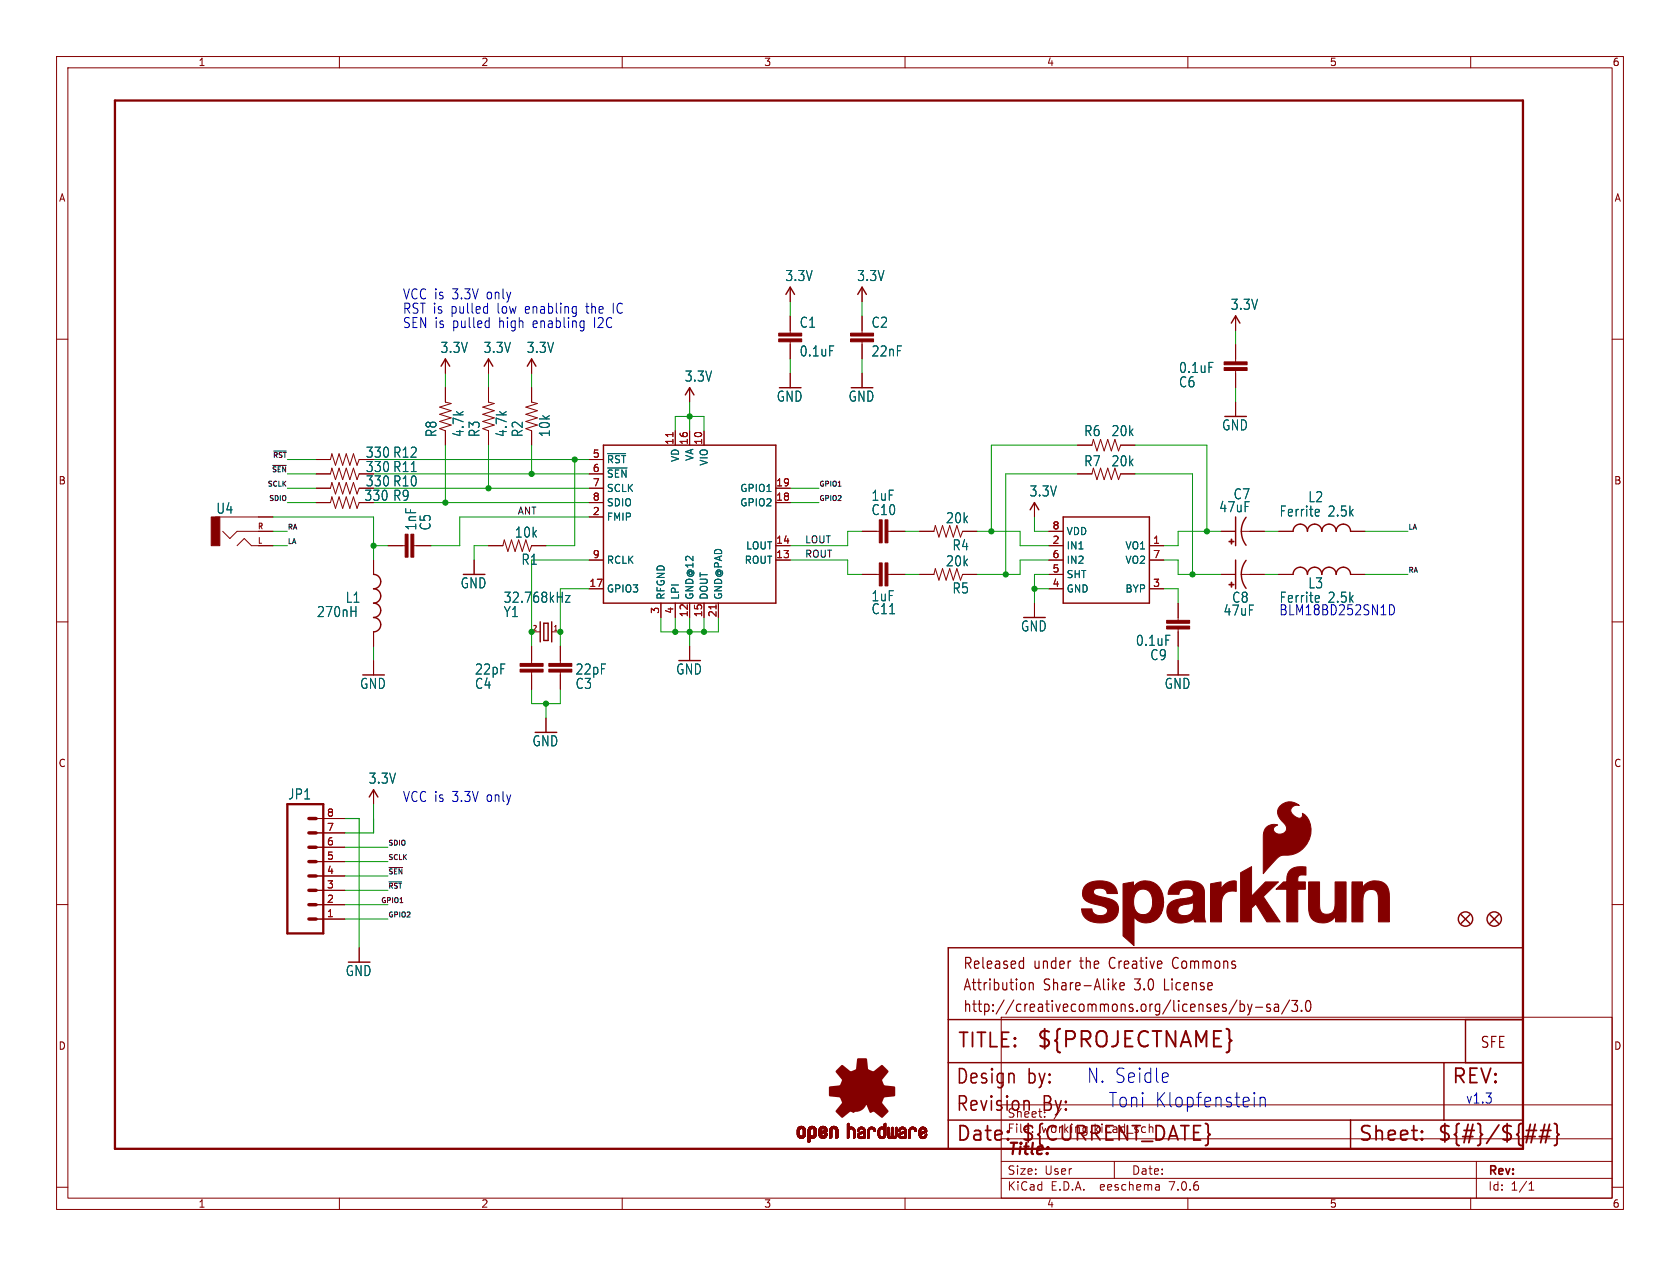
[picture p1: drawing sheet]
<svg xmlns="http://www.w3.org/2000/svg" width="297mm" height="224mm" viewBox="0 0 297 224" stroke-linecap="round" stroke-linejoin="round" font-family="sans-serif">
<defs><g id="words">
<text font-size="3.8" fill="#840000" x="183.1" y="185.7">${PROJECTNAME}</text>
<g font-size="3.5" fill="#840000">
<text x="169.2" y="185.7">TITLE:</text>
<text x="168.9" y="196.9">Revision</text>
<text x="168.9" y="192.1">Design</text>
<text x="181.6" y="192.1">by:</text>
<text x="184.3" y="196.9">By:</text>
<text x="256.5" y="192.1">REV:</text>
<text x="168.9" y="202.2">Date:</text>
<text x="180.3" y="202.2">${CURRENT_DATE}</text>
<text x="240" y="202.2">Sheet:</text>
<text x="254" y="202.2">${#}/${##}</text>
</g>
<g font-size="3.5" fill="#0000c2">
<text x="192" y="191.8">N. Seidle</text>
<text x="195.8" y="196.1">Toni Klopfenstein</text>
</g>
<text font-size="2.8" fill="#840000" x="178" y="204.8">Title:</text>
<g font-size="2.7" fill="#840000">
<text x="170.2" y="171.7">Released</text>
<text x="182.7" y="171.7">under</text>
<text x="191.1" y="171.7">the</text>
<text x="196.5" y="171.7">Creative</text>
<text x="208" y="171.7">Commons</text>
<text x="170.2" y="175.5">Attribution</text>
<text x="170.2" y="179.3">http://creativecommons.org/licenses/by-sa/3.0</text>
<text x="184.5" y="175.5">Share-Alike</text>
<text x="200.8" y="175.5">3.0</text>
<text x="206.2" y="175.5">License</text>
<text x="261.6" y="185.6">SFE</text>
</g>
<g font-size="2.5" fill="#0000c2">
<text x="71.1" y="53.1">VCC is 3.3V</text>
<text x="86.2" y="53.1">only~{}</text>
<text x="71.1" y="55.6">RST is pulled</text>
<text x="71.1" y="58.2">SEN is pulled</text>
<text x="88.1" y="55.6">low</text>
<text x="88.4" y="58.2">high</text>
<text x="93.1" y="55.6">enabling</text>
<text x="94.5" y="58.2">enabling</text>
<text x="104.1" y="55.6">the</text>
<text x="105.4" y="58.2">I2C</text>
<text x="108.9" y="55.6">IC</text>
<text x="71.1" y="142">VCC is 3.3V</text>
<text x="86.2" y="142">only~{}</text>
<text x="259.1" y="195.3">v1.3</text>
</g>
<g font-size="2.5" fill="#006464">
<text x="138.7" y="49.9">3.3V</text>
<text x="151.4" y="49.9">3.3V</text>
<text x="141.3" y="58.2">C1</text>
<text x="154" y="58.2">C2</text>
<text x="217.5" y="55">3.3V</text>
<text x="77.8" y="62.6">3.3V</text>
<text x="85.4" y="62.6">3.3V</text>
<text x="93" y="62.6">3.3V</text>
<text x="141.3" y="63.3">0.1uF</text>
<text x="154" y="63.3">22nF</text>
<text x="121" y="67.7">3.3V</text>
<text x="137.2" y="71.3">GND</text>
<text x="149.9" y="71.3">GND</text>
<text x="208.3" y="68.7">C6</text>
<text x="208.3" y="66.2">0.1uF</text>
<text x="77.4" y="77.4" transform="rotate(-90 77.4 77.4)">R8</text>
<text x="82.2" y="77.4" transform="rotate(-90 82.2 77.4)">4.7k</text>
<text x="85" y="77.4" transform="rotate(-90 85 77.4)">R3</text>
<text x="89.8" y="77.4" transform="rotate(-90 89.8 77.4)">4.7k</text>
<text x="92.6" y="77.4" transform="rotate(-90 92.6 77.4)">R2</text>
<text x="97.4" y="77.4" transform="rotate(-90 97.4 77.4)">10k</text>
<text x="191.6" y="77.4">R6</text>
<text x="196.4" y="77.4">20k</text>
<text x="216" y="76.3">GND</text>
<text x="64.6" y="83.7">330 R11</text>
<text x="64.6" y="81.2">330 R12</text>
<text x="191.6" y="82.7">R7</text>
<text x="196.4" y="82.7">20k</text>
<text x="64.3" y="88.8">330 R9</text>
<text x="64.6" y="86.3">330 R10</text>
<text x="154" y="88.8">1uF</text>
<text x="181.9" y="88">3.3V</text>
<text x="218" y="88.5">C7</text>
<text x="231.2" y="89">L2</text>
<text x="38.2" y="91.1">U4</text>
<text x="73.8" y="93.9" transform="rotate(-90 73.8 93.9)">1nF</text>
<text x="76.3" y="93.9" transform="rotate(-90 76.3 93.9)">C5</text>
<text x="90.9" y="95.3">10k</text>
<text x="154" y="91.3">C10</text>
<text x="167.1" y="92.8">20k</text>
<text x="215.4" y="90.8">47uF</text>
<text x="226.1" y="91.6">Ferrite</text>
<text x="234.8" y="91.6">2.5k</text>
<text x="92.1" y="100.1">R1</text>
<text x="167.1" y="100.4">20k</text>
<text x="168.3" y="97.6">R4</text>
<text x="61" y="106.8">L1</text>
<text x="81.3" y="104.3">GND</text>
<text x="89" y="106.8">32.768kHz</text>
<text x="154" y="106.6">1uF</text>
<text x="168.3" y="105.2">R5</text>
<text x="217.7" y="106.8">C8</text>
<text x="226.1" y="106.8">Ferrite</text>
<text x="231.2" y="104.3">L3</text>
<text x="234.8" y="106.8">2.5k</text>
<text x="55.9" y="109.4">270nH</text>
<text x="89" y="109.4">Y1</text>
<text x="154" y="108.9">C11</text>
<text x="180.4" y="111.9">GND</text>
<text x="216.2" y="109.1">47uF</text>
<text x="226.1" y="109">BLM18BD252SN1D</text>
<text x="83.9" y="119.5">22pF</text>
<text x="101.7" y="119.5">22pF</text>
<text x="119.4" y="119.5">GND</text>
<text x="200.7" y="114.4">0.1uF</text>
<text x="203.3" y="117">C9</text>
<text x="63.6" y="122.1">GND</text>
<text x="83.9" y="122.1">C4</text>
<text x="101.7" y="122.1">C3</text>
<text x="205.8" y="122.1">GND</text>
<text x="94" y="132.2">GND</text>
<text x="50.9" y="141.6">JP1</text>
<text x="65.1" y="138.8">3.3V</text>
<text x="61" y="172.9">GND</text>
</g>
<g font-size="2.1" fill="#840000">
<text x="178" y="197.9">Sheet:</text>
<text x="186.2" y="197.9">/</text>
<text x="178" y="200.6">File:</text>
<text x="184.1" y="200.6">working.kicad_sch</text>
<text x="178" y="208">Size:</text>
<text x="184.7" y="208">User</text>
<text x="200" y="208">Date:</text>
<text x="263" y="208.2">Rev:</text>
<text x="178" y="210.8">KiCad</text>
<text x="185.7" y="210.8">E.D.A.</text>
<text x="194.6" y="210.8">eeschema</text>
<text x="207" y="210.8">7.0.6</text>
<text x="263" y="210.8">Id:</text>
<text x="267.1" y="210.8">1/1</text>
</g>
<g font-size="1.8" fill="#840000">
<text x="35" y="11.9">1</text>
<text x="85" y="11.9">2</text>
<text x="135" y="11.9">3</text>
<text x="185" y="11.9">4</text>
<text x="235" y="11.9">5</text>
<text x="285" y="11.9">6</text>
<text x="10.3" y="35.9">A</text>
<text x="285.3" y="35.9">A</text>
<text x="10.3" y="85.9">B</text>
<text x="285.3" y="85.9">B</text>
<text x="10.3" y="135.9">C</text>
<text x="285.3" y="135.9">C</text>
<text x="10.3" y="185.9">D</text>
<text x="285.3" y="185.9">D</text>
<text x="35" y="213.8">1</text>
<text x="85" y="213.8">2</text>
<text x="135" y="213.8">3</text>
<text x="185" y="213.8">4</text>
<text x="235" y="213.8">5</text>
<text x="285" y="213.8">6</text>
</g>
<g font-size="1.8" fill="#a90000">
<text x="104.7" y="81">5</text>
<text x="104.7" y="83.6">6</text>
<text x="119.1" y="78.8" transform="rotate(-90 119.1 78.8)">11</text>
<text x="121.7" y="78.8" transform="rotate(-90 121.7 78.8)">16</text>
<text x="124.2" y="78.8" transform="rotate(-90 124.2 78.8)">10</text>
<text x="104.7" y="86.1">7</text>
<text x="104.7" y="88.6">8</text>
<text x="137.1" y="88.6">18</text>
<text x="137.1" y="86.1">19</text>
<text x="104.7" y="91.2">2</text>
<text x="186" y="93.7">8</text>
<text x="104.7" y="98.8">9</text>
<text x="137.1" y="98.8">13</text>
<text x="137.1" y="96.3">14</text>
<text x="186" y="96.3">2</text>
<text x="186" y="101.3">5</text>
<text x="186" y="98.8">6</text>
<text x="203.8" y="96.3">1</text>
<text x="203.8" y="98.8">7</text>
<text x="104.1" y="103.9">17</text>
<text x="186" y="103.9">4</text>
<text x="203.8" y="103.9">3</text>
<text x="116.6" y="108.7" transform="rotate(-90 116.6 108.7)">3</text>
<text x="119.1" y="108.7" transform="rotate(-90 119.1 108.7)">4</text>
<text x="121.7" y="109.3" transform="rotate(-90 121.7 109.3)">12</text>
<text x="124.2" y="109.3" transform="rotate(-90 124.2 109.3)">15</text>
<text x="126.7" y="109.3" transform="rotate(-90 126.7 109.3)">21</text>
<text x="57.7" y="149.6">6</text>
<text x="57.7" y="147.1">7</text>
<text x="57.7" y="144.5">8</text>
<text x="57.7" y="154.7">4</text>
<text x="57.7" y="152.1">5</text>
<text x="57.7" y="159.8">2</text>
<text x="57.7" y="157.2">3</text>
<text x="57.7" y="162.3">1</text>
</g>
<g font-size="1.8" fill="#006464">
<text x="107.2" y="82.1">~{RST}</text>
<text x="120.2" y="81.8" transform="rotate(-90 120.2 81.8)">VD</text>
<text x="122.8" y="81.6" transform="rotate(-90 122.8 81.6)">VA</text>
<text x="125.3" y="82.5" transform="rotate(-90 125.3 82.5)">VIO</text>
<text x="107.2" y="84.7">~{SEN}</text>
<text x="107.2" y="87.2">SCLK</text>
<text x="107.2" y="89.8">SDIO</text>
<text x="130.8" y="89.8">GPIO2</text>
<text x="130.8" y="87.2">GPIO1</text>
<text x="107.2" y="92.3">FMIP</text>
<text x="188.5" y="94.8">VDD</text>
<text x="107.2" y="99.9">RCLK</text>
<text x="131.6" y="99.9">ROUT</text>
<text x="131.8" y="97.4">LOUT</text>
<text x="188.5" y="97.4">IN1</text>
<text x="188.5" y="99.9">IN2</text>
<text x="198.9" y="97.4">VO1</text>
<text x="198.9" y="99.9">VO2</text>
<text x="107.2" y="105">GPIO3</text>
<text x="117.7" y="106.2" transform="rotate(-90 117.7 106.2)">RFGND</text>
<text x="120.2" y="106.2" transform="rotate(-90 120.2 106.2)">LPI</text>
<text x="122.8" y="106.2" transform="rotate(-90 122.8 106.2)">GND@12</text>
<text x="125.3" y="106.2" transform="rotate(-90 125.3 106.2)">DOUT</text>
<text x="127.9" y="106.2" transform="rotate(-90 127.9 106.2)">GND@PAD</text>
<text x="188.5" y="105">GND</text>
<text x="188.5" y="102.5">SHT</text>
<text x="198.9" y="105">BYP</text>
</g>
<g font-size="1.7" fill="#0f0f0f">
<text x="91.4" y="91.1">ANT</text>
<text x="142.2" y="98.7">ROUT</text>
<text x="142.2" y="96.2">LOUT</text>
</g>
<g font-size="1.4" fill="#840000">
<text x="45.5" y="93.9">R</text>
<text x="45.5" y="96.4">L</text>
</g>
<g font-size="1.2" fill="#0f0f0f">
<text x="47.9" y="83.6">~{SEN}</text>
<text x="48.1" y="81">~{RST}</text>
<text x="47.2" y="86.1">SCLK</text>
<text x="47.4" y="88.7">SDIO</text>
<text x="144.8" y="86.1">GPIO1</text>
<text x="144.8" y="88.7">GPIO2</text>
<text x="50.8" y="93.7">RA</text>
<text x="248.9" y="93.7">LA</text>
<text x="50.8" y="96.3">LA</text>
<text x="248.9" y="101.4">RA</text>
<text x="68.6" y="149.6">SDIO</text>
<text x="68.6" y="152.2">SCLK</text>
<text x="68.6" y="154.7">~{SEN}</text>
<text x="67.3" y="159.8">GPIO1</text>
<text x="68.6" y="157.2">~{RST}</text>
<text x="68.6" y="162.3">GPIO2</text>
</g>
<g font-size="1.2" fill="#840000">
<text x="94.1" y="111.8">2</text>
<text x="97.8" y="111.8">1</text>
</g>
</g></defs>
<g fill="none" stroke="#840000" stroke-width=".18">
<path d="M10 10h277v203.9h-277zM12 12h273v199.9h-273zM60 10v2M110 10v2M160 10v2M210 10v2M260 10v2M10 60h2M139.7 50.8v2.5M139.7 55.9v3M152.4 50.8v2.5M152.4 55.9v3"/>
<path d="M218.4 55.9v2.5M285 60h2M78.7 68.6v2.5l1.1 .3-2.1 .6 2.1 .6-2.1 .7 2.1 .6-2.1 .6 2.1 .7-2.1 .6 1 .4v2.5M78.7 63.5v2.5M86.4 63.5v2.5M86.4 68.6v2.5l1 .3-2.1 .6 2.1 .6-2.1 .7 2.1 .6-2.1 .6 2.1 .7-2.1 .6 1.1 .4v2.5M94 63.5v2.5M94 68.6v2.5l1 .3-2 .6 2 .6-2 .7 2 .6-2 .6 2 .7-2 .6 1 .4v2.5M119.4 76.2v2.5M121.9 68.6v2.5M121.9 76.2v2.5M124.5 76.2v2.5"/>
<path d="M139.7 60.5v3M139.7 66v2.6M152.4 60.5v3M152.4 66v2.6M190.5 78.7h2.5l.3-1 .6 2.1 .7-2.1 .6 2.1 .6-2.1 .7 2.1 .6-2.1 .6 2.1 .4-1.1h2.6M218.4 61v3M218.4 65.5v3.1M218.4 71.1v2.6M38.1 91.4h10.2M39.4 94l1.2 1.3 1.3-1.3h6.4M41.9 96.5l1.3-1.2 1.2 1.2h3.9M55.9 88.9h2.5l.3-1 .6 2 .6-2 .7 2 .6-2 .6 2 .7-2 .6 2 .4-1h2.5"/>
<path d="M55.9 86.4h2.5l.3-1.1 .6 2.1 .6-2.1 .7 2.1 .6-2.1 .6 2.1 .7-2.1 .6 2.1 .4-1h2.5M55.9 81.3h2.5l.3-1 .6 2 .6-2 .7 2 .6-2 .6 2 .7-2 .6 2 .4-1h2.5M55.9 83.8h2.5l.3-1 .6 2 .6-2 .7 2 .6-2 .6 2 .7-2 .6 2 .4-1h2.5M66 99.1v2.5M68.6 96.5h3M73.2 96.5h3M83.8 99.1v2.5M86.4 96.5h2.5l.3-1 .6 2 .6-2 .7 2 .6-2 .6 2 .7-2 .6 2 .4-1h2.5M104.1 99.1h2.6M104.1 88.9h2.6M104.1 86.4h2.6M104.1 91.4h2.6"/>
<path d="M104.1 81.3h2.6M104.1 83.8h2.6M137.2 96.5h2.5M137.2 99.1h2.5M137.2 88.9h2.5M137.2 86.4h2.5M152.4 94h3M157 94h3M162.6 94h2.5l.3-1 .6 2 .6-2 .7 2 .6-2 .6 2 .7-2 .6 2 .4-1h2.5M182.9 88.9v2.5M185.4 94h2.6M185.4 96.5h2.6"/>
<path d="M185.4 99.1h2.6M190.5 83.8h2.5l.3-1 .6 2 .7-2 .6 2 .6-2 .7 2 .6-2 .6 2 .4-1h2.6M203.2 96.5h2.5M203.2 99.1h2.5M215.9 94h2.5M219.5 94h4M226.1 94h2.5M238.8 94h2.5M10 110h2M66 111.8v2.5M66 116.8v2.6M94 114.3v3"/>
<path d="M94 118.9v3M94 111.8h1.5M97.5 111.8h1.6M99.1 111.8h.1M99.1 114.3v3M99.1 118.9v3M104.1 104.1h2.6M116.8 106.7v2.5M119.4 106.7v2.5M121.9 106.7v2.5M121.9 114.3v2.5M124.5 106.7v2.5"/>
<path d="M127 106.7v2.5M152.4 101.6h3M157 101.6h3M162.6 101.6h2.5l.3-1 .6 2 .6-2 .7 2 .6-2 .6 2 .7-2 .6 2 .4-1h2.5M182.9 106.7v2.5M185.4 104.1h2.6M185.4 101.6h2.6M203.2 104.1h2.5M208.3 106.7v3M208.3 111.3v3M208.3 116.8v2.6M215.9 101.6h2.5"/>
<path d="M219.5 101.6h4M226.1 101.6h2.5M238.8 101.6h2.5M285 110h2M66 139.7v2.5M96.5 127v2.5M10 160h2M55.9 157.5h5.1M55.9 154.9h5.1M55.9 152.4h5.1M55.9 149.9h5.1M55.9 147.3h5.1"/>
<path d="M55.9 144.8h5.1M285 160h2M55.9 162.6h5.1M55.9 160h5.1M63.5 167.6v2.6M177 179.9h108v32h-108zM177 195.4h108M10 210h2M60 211.9v2M110 211.9v2M160 211.9v2M177 208.4h108"/>
<path d="M177 205.4h108M177 201.4h108M197 205.4v3M204.9 209.6l.1 .9M205 210.4l-.2 .1M205 209.9h-.2M210 211.9v2M260 211.9v2M261 205.4v6.5M270.3 210.5h.9M270.3 209.4l.4-.4v1.5M285 210h2"/>
</g>
<g fill="#840000" stroke="#840000" stroke-width=".18">
<path d="M150.4 59.9h4v.6h-4z"/>
<path d="M150.4 58.9h4v.5h-4z"/>
<path d="M137.7 59.9h4v.6h-4z"/>
<path d="M137.7 58.9h4v.5h-4z"/>
<path d="M140.9 200.7h.4z"/>
<path d="M140.9 200.6l.4 .1z"/>
<path d="M140.9 200.6h.4z"/>
<path d="M140.9 200.5l.4 .1z"/>
<path d="M140.9 200.5h.4z"/>
<path d="M140.9 200.4l.4 .1z"/>
<path d="M140.9 200.4h.4z"/>
<path d="M140.9 200.3l.4 .1z"/>
<path d="M140.9 200.3h.4z"/>
<path d="M140.9 200.2l.4 .1z"/>
<path d="M140.9 200.2h.4z"/>
<path d="M140.9 200.1l.4 .1z"/>
<path d="M140.9 200.1h.4z"/>
<path d="M140.9 200l.4 .1z"/>
<path d="M140.9 200h.4z"/>
<path d="M140.9 199.9l.4 .1z"/>
<path d="M140.9 199.9h.4z"/>
<path d="M141 200.7h.4z"/>
<path d="M141 200.7h.3z"/>
<path d="M141 199.9h.3z"/>
<path d="M141 199.8l.3 .1z"/>
<path d="M141 199.8h.4z"/>
<path d="M141 200.8h.4z"/>
<path d="M141 200.7l.4 .1z"/>
<path d="M141 199.7l.4 .1z"/>
<path d="M141 200.9h.5z"/>
<path d="M141 200.9h.4z"/>
<path d="M141 200.8l.4 .1z"/>
<path d="M141 199.7h.4z"/>
<path d="M141 199.7h.5z"/>
<path d="M141 199.6l.5 .1z"/>
<path d="M141 200.9l.6 .1z"/>
<path d="M141 199.6h.5z"/>
<path d="M141 199.6h.6z"/>
<path d="M141 201h1.3z"/>
<path d="M141 201h.6z"/>
<path d="M141 199.6h1.3z"/>
<path d="M141.1 201h1.2z"/>
<path d="M141.1 199.6h1.2z"/>
<path d="M141.1 199.5l1.2 .1z"/>
<path d="M141.1 201l1.2 .1z"/>
<path d="M141.1 199.5h1.2z"/>
<path d="M141.1 201.1h1.2z"/>
<path d="M141.1 199.5h1.1z"/>
<path d="M141.1 201.1h1.1z"/>
<path d="M141.1 199.4l1.1 .1z"/>
<path d="M141.2 201.1l1 .1z"/>
<path d="M141.2 199.4h1z"/>
<path d="M141.2 201.2h1z"/>
<path d="M141.2 201.2h.9z"/>
<path d="M141.2 199.4h.9z"/>
<path d="M141.3 199.3l.8 .1z"/>
<path d="M141.3 201.2h.8z"/>
<path d="M141.3 199.3h.8z"/>
<path d="M141.3 201.2l.8 .1z"/>
<path d="M141.3 201.3h.7z"/>
<path d="M141.3 199.3h.7z"/>
<path d="M141.4 201.3h.6z"/>
<path d="M141.4 199.3h.6z"/>
<path d="M141.4 201.3h.5z"/>
<path d="M141.4 199.3h.5z"/>
<path d="M141.5 201.3h.4z"/>
<path d="M141.5 199.2l.4 .1z"/>
<path d="M141.5 201.3h.3z"/>
<path d="M141.5 199.2h.3z"/>
<path d="M141.5 201.3l.3 .1z"/>
<path d="M141.6 201.4h.2z"/>
<path d="M141.6 199.2h.2z"/>
<path d="M141.7 199.6h.6z"/>
<path d="M141.8 201h.5z"/>
<path d="M141.8 199.6h.5z"/>
<path d="M141.8 200.9l.5 .1z"/>
<path d="M141.8 200.9h.5z"/>
<path d="M141.8 199.6l.5 .1z"/>
<path d="M141.8 199.7h.5z"/>
<path d="M141.9 200.9h.5z"/>
<path d="M141.9 199.7h.4z"/>
<path d="M141.9 199.7h.5z"/>
<path d="M141.9 200.8l.5 .1z"/>
<path d="M141.9 200.8h.5z"/>
<path d="M141.9 199.7l.5 .1z"/>
<path d="M141.9 199.8h.5z"/>
<path d="M142 200.8h.4z"/>
<path d="M142 199.8h.4z"/>
<path d="M142 200.7l.4 .1z"/>
<path d="M142 200.7h.4z"/>
<path d="M142 199.9h.4z"/>
<path d="M142 199.8l.4 .1z"/>
<path d="M142 200.6l.4 .1z"/>
<path d="M142 200.6h.4z"/>
<path d="M142 200.5l.4 .1z"/>
<path d="M142 200.5h.4z"/>
<path d="M142 200.4l.4 .1z"/>
<path d="M142 200.4h.4z"/>
<path d="M142 200.3l.4 .1z"/>
<path d="M142 200.3h.4z"/>
<path d="M142 200.2l.4 .1z"/>
<path d="M142 200.2h.4z"/>
<path d="M142 200.1l.4 .1z"/>
<path d="M142 200.1h.4z"/>
<path d="M142 200l.4 .1z"/>
<path d="M142 200h.4z"/>
<path d="M142 199.9l.4 .1z"/>
<path d="M142.9 202h.2z"/>
<path d="M142.9 202h.3z"/>
<path d="M142.9 201.9l.3 .1z"/>
<path d="M142.9 201.9h.3z"/>
<path d="M142.9 201.8l.3 .1z"/>
<path d="M142.9 201.8h.3z"/>
<path d="M142.9 201.7l.3 .1z"/>
<path d="M142.9 201.7h.3z"/>
<path d="M142.9 201.6l.3 .1z"/>
<path d="M142.9 201.6h.3z"/>
<path d="M142.9 201.5l.3 .1z"/>
<path d="M142.9 201.5h.3z"/>
<path d="M142.9 201.4l.3 .1z"/>
<path d="M142.9 201.4h.3z"/>
<path d="M142.9 201.3l.3 .1z"/>
<path d="M142.9 201.3h.3z"/>
<path d="M142.9 201.3h.4z"/>
<path d="M142.9 201.3h1z"/>
<path d="M142.9 201.3h1.1z"/>
<path d="M142.9 201.2l1.1 .1z"/>
<path d="M142.9 201.2h1.1z"/>
<path d="M142.9 201.2h1.2z"/>
<path d="M142.9 201.1l1.2 .1z"/>
<path d="M142.9 201.1h1.2z"/>
<path d="M142.9 201.1h1.3z"/>
<path d="M142.9 201l1.3 .1z"/>
<path d="M142.9 201h1.3z"/>
<path d="M142.9 201h.6z"/>
<path d="M142.9 200.9l.6 .1z"/>
<path d="M142.9 200.9h.6z"/>
<path d="M142.9 200.9h.5z"/>
<path d="M142.9 200.9h.4z"/>
<path d="M142.9 200.8l.4 .1z"/>
<path d="M142.9 200.8h.4z"/>
<path d="M142.9 200.7l.4 .1z"/>
<path d="M142.9 200.7h.3z"/>
<path d="M142.9 200.6l.3 .1z"/>
<path d="M142.9 200.6h.3z"/>
<path d="M142.9 200.5l.3 .1z"/>
<path d="M142.9 200.5h.3z"/>
<path d="M142.9 200.4l.3 .1z"/>
<path d="M142.9 200.4h.3z"/>
<path d="M142.9 200.3l.3 .1z"/>
<path d="M142.9 200.3h.3z"/>
<path d="M142.9 200.2l.3 .1z"/>
<path d="M142.9 200.2h.3z"/>
<path d="M142.9 200.1l.3 .1z"/>
<path d="M142.9 200.1h.3z"/>
<path d="M142.9 200l.3 .1z"/>
<path d="M142.9 200h.3z"/>
<path d="M142.9 199.9l.3 .1z"/>
<path d="M142.9 199.9h.3z"/>
<path d="M142.9 199.8l.3 .1z"/>
<path d="M142.9 199.8h.4z"/>
<path d="M142.9 202h.1z"/>
<path d="M142.9 199.7l.4 .1z"/>
<path d="M142.9 202l.1 .1z"/>
<path d="M142.9 199.7h.4z"/>
<path d="M142.9 199.7h.5z"/>
<path d="M142.9 199.6l.5 .1z"/>
<path d="M142.9 199.6h.6z"/>
<path d="M142.9 199.6h1.3z"/>
<path d="M143 199.6h1.2z"/>
<path d="M143 199.5l1.2 .1z"/>
<path d="M143 199.5h1.2z"/>
<path d="M143 199.5h1.1z"/>
<path d="M143 199.4l1.1 .1z"/>
<path d="M143.1 199.4h1z"/>
<path d="M143.1 199.4h.9z"/>
<path d="M143.2 199.4h.8z"/>
<path d="M143.2 199.3l.8 .1z"/>
<path d="M143.2 199.3h.8z"/>
<path d="M143.2 199.3h.7z"/>
<path d="M143.3 199.3h.6z"/>
<path d="M143.3 201.3h.5z"/>
<path d="M143.3 199.3h.5z"/>
<path d="M143.4 201.3h.4z"/>
<path d="M143.4 199.3h.4z"/>
<path d="M143.4 199.2l.4 .1z"/>
<path d="M143.4 199.2h.3z"/>
<path d="M143.5 201.3l.2 .1z"/>
<path d="M143.5 199.2h.2z"/>
<path d="M143.5 201.4h.2z"/>
<path d="M143.6 199.6h.6z"/>
<path d="M143.7 201h.5z"/>
<path d="M143.7 200.9l.6 .1z"/>
<path d="M143.7 199.6h.6z"/>
<path d="M143.7 200.9h.6z"/>
<path d="M143.7 199.6l.6 .1z"/>
<path d="M143.7 199.7h.6z"/>
<path d="M143.8 200.9h.5z"/>
<path d="M143.8 199.7h.5z"/>
<path d="M143.8 200.8l.5 .1z"/>
<path d="M143.8 200.8h.5z"/>
<path d="M143.8 199.7l.5 .1z"/>
<path d="M143.9 200.8h.4z"/>
<path d="M143.9 199.8h.4z"/>
<path d="M143.9 200.7l.4 .1z"/>
<path d="M143.9 200.7h.4z"/>
<path d="M143.9 199.8l.4 .1z"/>
<path d="M143.9 199.9h.4z"/>
<path d="M143.9 200.6l.4 .1z"/>
<path d="M143.9 200.6h.4z"/>
<path d="M143.9 200.5l.4 .1z"/>
<path d="M143.9 200.5h.4z"/>
<path d="M143.9 200.4l.4 .1z"/>
<path d="M143.9 200.4h.4z"/>
<path d="M143.9 200.3l.4 .1z"/>
<path d="M143.9 200.3h.4z"/>
<path d="M143.9 200.2l.4 .1z"/>
<path d="M143.9 200.2h.4z"/>
<path d="M143.9 200.1l.4 .1z"/>
<path d="M143.9 200.1h.4z"/>
<path d="M143.9 200l.4 .1z"/>
<path d="M143.9 200h.4z"/>
<path d="M143.9 199.9l.4 .1z"/>
<path d="M144.8 200.8h.4z"/>
<path d="M144.8 200.7l.4 .1z"/>
<path d="M144.8 200.7h.4z"/>
<path d="M144.8 200.6l.4 .1z"/>
<path d="M144.8 200.6h.4z"/>
<path d="M144.8 200.6h.5z"/>
<path d="M144.8 200.5l.6 .1z"/>
<path d="M144.8 200.5h.6z"/>
<path d="M144.8 200.5h.7z"/>
<path d="M144.8 200.4l.8 .1z"/>
<path d="M144.8 200.4h.8z"/>
<path d="M144.8 200.4h.9z"/>
<path d="M144.8 200.4h1z"/>
<path d="M144.8 200.3l1 .1z"/>
<path d="M144.8 200.3h1z"/>
<path d="M144.8 200.3h1.1z"/>
<path d="M144.8 200.3h1.2z"/>
<path d="M144.8 200.2l1.2 .1z"/>
<path d="M144.8 200.2h1.2z"/>
<path d="M144.8 200.2h1.3z"/>
<path d="M144.8 200.2h1.4z"/>
<path d="M144.8 200.2h.4z"/>
<path d="M144.8 200.1l.4 .1z"/>
<path d="M144.8 200.1h.3z"/>
<path d="M144.8 200l.3 .1z"/>
<path d="M144.8 200h.3z"/>
<path d="M144.8 199.9l.3 .1z"/>
<path d="M144.8 199.9h.4z"/>
<path d="M144.8 199.8l.4 .1z"/>
<path d="M144.8 199.8h.4z"/>
<path d="M144.8 200.9h.5z"/>
<path d="M144.8 200.8l.4 .1z"/>
<path d="M144.8 199.7l.4 .1z"/>
<path d="M144.8 199.7h.4z"/>
<path d="M144.8 199.7h.5z"/>
<path d="M144.8 200.9h.6z"/>
<path d="M144.8 200.9l.6 .1z"/>
<path d="M144.8 199.6l.6 .1z"/>
<path d="M144.8 199.6h.6z"/>
<path d="M144.8 201h1.3z"/>
<path d="M144.8 201h.6z"/>
<path d="M144.9 201h1.2z"/>
<path d="M144.9 199.6h1.2z"/>
<path d="M144.9 199.5l1.2 .1z"/>
<path d="M144.9 199.5h1.2z"/>
<path d="M144.9 201l1.2 .1z"/>
<path d="M144.9 201.1h1.2z"/>
<path d="M144.9 201.1h1.1z"/>
<path d="M145 201.1h1z"/>
<path d="M145 199.5h1z"/>
<path d="M145 199.4l1 .1z"/>
<path d="M145 201.1l1 .1z"/>
<path d="M145 199.4h1z"/>
<path d="M145 201.2h1z"/>
<path d="M145 201.2h.9z"/>
<path d="M145.1 199.4h.9z"/>
<path d="M145.1 201.2h.8z"/>
<path d="M145.1 199.4h.8z"/>
<path d="M145.1 199.3l.8 .1z"/>
<path d="M145.1 201.2l.8 .1z"/>
<path d="M145.1 199.3h.8z"/>
<path d="M145.1 201.3h.8z"/>
<path d="M145.1 199.3h.7z"/>
<path d="M145.2 201.3h.6z"/>
<path d="M145.2 199.3h.6z"/>
<path d="M145.2 200.2h1z"/>
<path d="M145.3 200.1l.9 .1z"/>
<path d="M145.3 199.3h.4z"/>
<path d="M145.3 201.3h.4z"/>
<path d="M145.3 200.1h.9z"/>
<path d="M145.3 199.2l.4 .1z"/>
<path d="M145.3 201.3h.3z"/>
<path d="M145.4 201.3l.2 .1z"/>
<path d="M145.4 200.1h.8z"/>
<path d="M145.4 199.2h.2z"/>
<path d="M145.4 201.4h.2z"/>
<path d="M145.5 200.1h.7z"/>
<path d="M145.5 200l.7 .1z"/>
<path d="M145.6 200h.6z"/>
<path d="M145.6 199.6h.5z"/>
<path d="M145.6 201h.5z"/>
<path d="M145.6 199.6h.6z"/>
<path d="M145.6 200.9l.5 .1z"/>
<path d="M145.6 200.9h.5z"/>
<path d="M145.6 199.6l.6 .1z"/>
<path d="M145.6 199.7h.6z"/>
<path d="M145.7 200.9h.5z"/>
<path d="M145.7 200h.5z"/>
<path d="M145.7 199.7h.5z"/>
<path d="M145.7 199.7l.5 .1z"/>
<path d="M145.8 200.8l.4 .1z"/>
<path d="M145.8 199.8h.4z"/>
<path d="M145.8 200.8h.4z"/>
<path d="M145.8 199.9l.4 .1z"/>
<path d="M145.8 199.9h.4z"/>
<path d="M145.8 199.8l.4 .1z"/>
<path d="M145.8 200.7l.4 .1z"/>
<path d="M145.8 200.7h.4z"/>
<path d="M145.9 200.7h.3z"/>
<path d="M145.9 200.6l.3 .1z"/>
<path d="M145.9 200.6h.3z"/>
<path d="M145.9 200.5l.3 .1z"/>
<path d="M145.9 200.5h.3z"/>
<path d="M146 200.5h.2z"/>
<path d="M146.1 200.5h.1z"/>
<path d="M146.7 201.3h.2z"/>
<path d="M146.7 201.3h.3z"/>
<path d="M146.7 201.2l.3 .1z"/>
<path d="M146.7 201.2h.3z"/>
<path d="M146.7 201.2h.4z"/>
<path d="M146.7 201.1l.4 .1z"/>
<path d="M146.7 201.1h.4z"/>
<path d="M146.7 201l.4 .1z"/>
<path d="M146.7 201h.4z"/>
<path d="M146.7 200.9l.4 .1z"/>
<path d="M146.7 200.9h.4z"/>
<path d="M146.7 200.8l.4 .1z"/>
<path d="M146.7 200.8h.4z"/>
<path d="M146.7 200.7l.4 .1z"/>
<path d="M146.7 200.7h.4z"/>
<path d="M146.7 200.6l.4 .1z"/>
<path d="M146.7 200.6h.4z"/>
<path d="M146.7 200.5l.4 .1z"/>
<path d="M146.7 200.5h.4z"/>
<path d="M146.7 200.4l.4 .1z"/>
<path d="M146.7 200.4h.4z"/>
<path d="M146.7 200.3l.4 .1z"/>
<path d="M146.7 200.3h.4z"/>
<path d="M146.7 200.2l.4 .1z"/>
<path d="M146.7 200.2h.4z"/>
<path d="M146.7 200.1l.4 .1z"/>
<path d="M146.7 200.1h.4z"/>
<path d="M146.7 200l.4 .1z"/>
<path d="M146.7 200h.4z"/>
<path d="M146.7 199.9l.4 .1z"/>
<path d="M146.7 199.9h.4z"/>
<path d="M146.7 199.8l.4 .1z"/>
<path d="M146.7 199.8h.4z"/>
<path d="M146.7 201.3h.1z"/>
<path d="M146.7 199.7l.4 .1z"/>
<path d="M146.7 199.7h.4z"/>
<path d="M146.7 199.7h.5z"/>
<path d="M146.7 199.7h.6z"/>
<path d="M146.7 199.6l.6 .1z"/>
<path d="M146.7 199.6h.6z"/>
<path d="M146.8 199.6h.6z"/>
<path d="M146.8 199.6h1.3z"/>
<path d="M146.8 199.6h1.2z"/>
<path d="M146.8 199.5l1.2 .1z"/>
<path d="M146.8 199.5h1.2z"/>
<path d="M146.9 199.5h1.1z"/>
<path d="M146.9 199.4l1 .1z"/>
<path d="M146.9 199.4h1z"/>
<path d="M147 199.4h.8z"/>
<path d="M147 199.3l.8 .1z"/>
<path d="M147 199.3h.8z"/>
<path d="M147.1 199.3h.6z"/>
<path d="M147.2 199.3h.4z"/>
<path d="M147.2 199.2l.4 .1z"/>
<path d="M147.3 199.2h.3z"/>
<path d="M147.3 199.2h.2z"/>
<path d="M147.5 199.6h.6z"/>
<path d="M147.6 199.6l.5 .1z"/>
<path d="M147.6 199.7h.5z"/>
<path d="M147.7 199.7h.4z"/>
<path d="M147.7 199.7l.4 .1z"/>
<path d="M147.7 199.8h.4z"/>
<path d="M147.7 199.8l.4 .1z"/>
<path d="M147.7 201.3h.3z"/>
<path d="M147.7 201.2l.4 .1z"/>
<path d="M147.7 201.2h.4z"/>
<path d="M147.7 201.2h.5z"/>
<path d="M147.7 201.1l.5 .1z"/>
<path d="M147.7 201.1h.5z"/>
<path d="M147.7 201l.5 .1z"/>
<path d="M147.7 201h.5z"/>
<path d="M147.7 200.9l.5 .1z"/>
<path d="M147.7 200.9h.5z"/>
<path d="M147.7 200.8l.5 .1z"/>
<path d="M147.7 200.8h.5z"/>
<path d="M147.7 200.7l.5 .1z"/>
<path d="M147.7 200.7h.5z"/>
<path d="M147.7 200.6l.5 .1z"/>
<path d="M147.7 200.6h.5z"/>
<path d="M147.7 200.5l.5 .1z"/>
<path d="M147.7 200.5h.5z"/>
<path d="M147.7 200.4l.5 .1z"/>
<path d="M147.7 200.4h.5z"/>
<path d="M147.7 200.3l.5 .1z"/>
<path d="M147.7 200.3h.5z"/>
<path d="M147.7 200.2l.5 .1z"/>
<path d="M147.7 200.2h.5z"/>
<path d="M147.7 200.1l.5 .1z"/>
<path d="M147.7 200.1h.5z"/>
<path d="M147.7 200l.5 .1z"/>
<path d="M147.7 200h.5z"/>
<path d="M147.7 199.9l.5 .1z"/>
<path d="M147.7 199.9h.5z"/>
<path d="M147.7 199.9h.4z"/>
<path d="M147.8 201.3h.2z"/>
<path d="M147.8 201.3h.1z"/>
<path d="M149.8 201.3h.1z"/>
<path d="M149.8 201.3h.2z"/>
<path d="M149.8 198.9h.3z"/>
<path d="M149.8 201.3l.1 .1z"/>
<path d="M149.8 201.3h.3z"/>
<path d="M149.8 201.2l.3 .1z"/>
<path d="M149.8 201.2h.3z"/>
<path d="M149.8 201.1l.3 .1z"/>
<path d="M149.8 201.1h.3z"/>
<path d="M149.8 201l.3 .1z"/>
<path d="M149.8 201h.3z"/>
<path d="M149.8 200.9l.3 .1z"/>
<path d="M149.8 200.9h.3z"/>
<path d="M149.8 200.8l.3 .1z"/>
<path d="M149.8 200.8h.3z"/>
<path d="M149.8 200.7l.3 .1z"/>
<path d="M149.8 200.7h.3z"/>
<path d="M149.8 200.6l.3 .1z"/>
<path d="M149.8 200.6h.3z"/>
<path d="M149.8 200.5l.3 .1z"/>
<path d="M149.8 200.5h.3z"/>
<path d="M149.8 200.4l.3 .1z"/>
<path d="M149.8 200.4h.3z"/>
<path d="M149.8 200.3l.3 .1z"/>
<path d="M149.8 200.3h.3z"/>
<path d="M149.8 200.2l.3 .1z"/>
<path d="M149.8 200.2h.3z"/>
<path d="M149.8 200.1l.3 .1z"/>
<path d="M149.8 200.1h.3z"/>
<path d="M149.8 200l.3 .1z"/>
<path d="M149.8 200h.3z"/>
<path d="M149.8 199.9l.3 .1z"/>
<path d="M149.8 199.9h.3z"/>
<path d="M149.8 199.8l.3 .1z"/>
<path d="M149.8 199.8h.3z"/>
<path d="M149.8 199.8h.4z"/>
<path d="M149.8 199.7l.4 .1z"/>
<path d="M149.8 199.7h.4z"/>
<path d="M149.8 199.7h.5z"/>
<path d="M149.8 199.7h.6z"/>
<path d="M149.8 199.6l.6 .1z"/>
<path d="M149.8 199.6h1.2z"/>
<path d="M149.8 199.5l1.2 .1z"/>
<path d="M149.8 199.5h1.1z"/>
<path d="M149.8 199.5h1z"/>
<path d="M149.8 199.4l1 .1z"/>
<path d="M149.8 199.4h1z"/>
<path d="M149.8 199.4h.3z"/>
<path d="M149.8 199.3l.3 .1z"/>
<path d="M149.8 199.3h.3z"/>
<path d="M149.8 199.2l.3 .1z"/>
<path d="M149.8 199.2h.3z"/>
<path d="M149.8 199.1l.3 .1z"/>
<path d="M149.8 199.1h.3z"/>
<path d="M149.8 199l.3 .1z"/>
<path d="M149.8 199h.3z"/>
<path d="M149.8 198.9l.3 .1z"/>
<path d="M149.8 198.8l.3 .1z"/>
<path d="M149.8 198.8h.3z"/>
<path d="M149.9 198.7l.2 .1z"/>
<path d="M149.9 198.7h.2z"/>
<path d="M150.2 199.4h.6z"/>
<path d="M150.2 199.4h.5z"/>
<path d="M150.3 199.4h.4z"/>
<path d="M150.4 199.4h.1z"/>
<path d="M150.5 199.6l.5 .1z"/>
<path d="M150.6 199.7h.4z"/>
<path d="M150.7 199.7h.4z"/>
<path d="M150.7 199.7l.4 .1z"/>
<path d="M150.7 199.8h.4z"/>
<path d="M150.8 199.8h.3z"/>
<path d="M150.8 199.8l.3 .1z"/>
<path d="M150.8 199.9h.3z"/>
<path d="M150.9 199.9h.2z"/>
<path d="M150.9 200h.2z"/>
<path d="M150.9 199.9l.2 .1z"/>
<path d="M150.9 201.3l.1 .1z"/>
<path d="M150.9 201.3h.1z"/>
<path d="M150.9 201.3h.2z"/>
<path d="M150.9 201.2l.2 .1z"/>
<path d="M150.9 201.2h.2z"/>
<path d="M150.9 201.1l.2 .1z"/>
<path d="M150.9 201.1h.2z"/>
<path d="M150.9 201l.2 .1z"/>
<path d="M150.9 201h.2z"/>
<path d="M150.9 200.9l.2 .1z"/>
<path d="M150.9 200.9h.2z"/>
<path d="M150.9 200.8l.2 .1z"/>
<path d="M150.9 200.8h.2z"/>
<path d="M150.9 200.7l.2 .1z"/>
<path d="M150.9 200.7h.2z"/>
<path d="M150.9 200.6l.2 .1z"/>
<path d="M150.9 200.6h.2z"/>
<path d="M150.9 200.5l.2 .1z"/>
<path d="M150.9 200.5h.2z"/>
<path d="M150.9 200.4l.2 .1z"/>
<path d="M150.9 200.4h.2z"/>
<path d="M150.9 200.3l.2 .1z"/>
<path d="M150.9 200.3h.2z"/>
<path d="M150.9 200.2l.2 .1z"/>
<path d="M150.9 200.2h.2z"/>
<path d="M150.9 200.1l.2 .1z"/>
<path d="M150.9 200.1h.2z"/>
<path d="M150.9 200l.2 .1z"/>
<path d="M151.6 200.9h.3z"/>
<path d="M151.6 200.8l.3 .1z"/>
<path d="M151.6 200.8h.3z"/>
<path d="M151.6 200.1h.2z"/>
<path d="M151.6 200.1h.3z"/>
<path d="M151.6 200l.3 .1z"/>
<path d="M151.6 200h.3z"/>
<path d="M151.6 201h.4z"/>
<path d="M151.6 201h.3z"/>
<path d="M151.6 200.9l.3 .1z"/>
<path d="M151.6 200.7l.3 .1z"/>
<path d="M151.6 200.7h.3z"/>
<path d="M151.6 200.7h.4z"/>
<path d="M151.6 200.1l.1 .1z"/>
<path d="M151.6 200.1h.1z"/>
<path d="M151.6 199.9l.3 .1z"/>
<path d="M151.6 199.9h.3z"/>
<path d="M151.6 200.6l.4 .1z"/>
<path d="M151.6 199.8l.3 .1z"/>
<path d="M151.6 201.1h.5z"/>
<path d="M151.6 201l.4 .1z"/>
<path d="M151.6 200.6h.5z"/>
<path d="M151.6 200.6h.6z"/>
<path d="M151.6 199.8h.4z"/>
<path d="M151.7 201.1h.8z"/>
<path d="M151.7 201.1h.4z"/>
<path d="M151.7 200.6h.5z"/>
<path d="M151.7 199.8h.3z"/>
<path d="M151.7 199.7l.3 .1z"/>
<path d="M151.7 199.7h.4z"/>
<path d="M151.7 200.5l.6 .1z"/>
<path d="M151.7 201.1l.8 .1z"/>
<path d="M151.7 200.5h.6z"/>
<path d="M151.7 201.2h.8z"/>
<path d="M151.7 200.5h.7z"/>
<path d="M151.7 199.7h.5z"/>
<path d="M151.7 199.6l.6 .1z"/>
<path d="M151.7 199.6h1.1z"/>
<path d="M151.8 201.2h.7z"/>
<path d="M151.8 200.5h.6z"/>
<path d="M151.8 199.6h1z"/>
<path d="M151.8 200.5h.7z"/>
<path d="M151.8 201.2l.7 .1z"/>
<path d="M151.8 201.3h.7z"/>
<path d="M151.8 200.4l.7 .1z"/>
<path d="M151.8 200.4h.7z"/>
<path d="M151.8 199.5l1 .1z"/>
<path d="M151.8 200.4h.8z"/>
<path d="M151.8 199.5h.9z"/>
<path d="M151.9 199.5h.8z"/>
<path d="M151.9 201.3h.6z"/>
<path d="M151.9 200.4h1.1z"/>
<path d="M151.9 199.4l.7 .1z"/>
<path d="M152 200.4h1z"/>
<path d="M152 201.3l.5 .1z"/>
<path d="M152 199.4h.6z"/>
<path d="M152 201.4h.5z"/>
<path d="M152 200.3l1 .1z"/>
<path d="M152 201.4h.4z"/>
<path d="M152 200.3h1z"/>
<path d="M152 199.4h.5z"/>
<path d="M152.1 200.3h.9z"/>
<path d="M152.1 199.4h.4z"/>
<path d="M152.2 200.3h.8z"/>
<path d="M152.2 201.1h.2z"/>
<path d="M152.2 200.2l.8 .1z"/>
<path d="M152.2 200.2h.8z"/>
<path d="M152.2 199.4h.2z"/>
<path d="M152.3 201.1h.1z"/>
<path d="M152.3 200.2h.7z"/>
<path d="M152.3 199.6l.6 .1z"/>
<path d="M152.4 199.7h.5z"/>
<path d="M152.4 200.2h.6z"/>
<path d="M152.4 200.1l.6 .1z"/>
<path d="M152.5 199.7h.4z"/>
<path d="M152.5 200.1h.5z"/>
<path d="M152.5 199.7l.4 .1z"/>
<path d="M152.5 199.8h.4z"/>
<path d="M152.6 199.8h.3z"/>
<path d="M152.6 200.1h.4z"/>
<path d="M152.6 200.4h.4z"/>
<path d="M152.6 199.9h.4z"/>
<path d="M152.6 199.8l.4 .1z"/>
<path d="M152.6 200l.4 .1z"/>
<path d="M152.7 200.5h.3z"/>
<path d="M152.7 200.4l.3 .1z"/>
<path d="M152.7 200h.3z"/>
<path d="M152.7 199.9l.3 .1z"/>
<path d="M152.7 199.9h.3z"/>
<path d="M152.7 201.3h.1z"/>
<path d="M152.7 201.3h.2z"/>
<path d="M152.7 201.3h.3z"/>
<path d="M152.7 201.2l.3 .1z"/>
<path d="M152.7 201.2h.3z"/>
<path d="M152.7 201.1l.3 .1z"/>
<path d="M152.7 201.1h.3z"/>
<path d="M152.7 201l.3 .1z"/>
<path d="M152.7 201h.3z"/>
<path d="M152.7 200.9l.3 .1z"/>
<path d="M152.7 200.9h.3z"/>
<path d="M152.7 200.8l.3 .1z"/>
<path d="M152.7 200.8h.3z"/>
<path d="M152.7 200.7l.3 .1z"/>
<path d="M152.7 200.7h.3z"/>
<path d="M152.7 200.6l.3 .1z"/>
<path d="M152.7 200.6h.3z"/>
<path d="M152.7 200.5l.3 .1z"/>
<path d="M152.7 201.3l.1 .1z"/>
<path d="M153.4 201.3l.1 .1z"/>
<path d="M153.4 201.3h.1z"/>
<path d="M153.4 201.3h.2z"/>
<path d="M153.4 201.3h.3z"/>
<path d="M153.4 201.2l.3 .1z"/>
<path d="M153.4 201.2h.3z"/>
<path d="M153.4 201.1l.3 .1z"/>
<path d="M153.4 201.1h.3z"/>
<path d="M153.4 201l.3 .1z"/>
<path d="M153.4 201h.3z"/>
<path d="M153.4 200.9l.3 .1z"/>
<path d="M153.4 200.9h.3z"/>
<path d="M153.4 200.8l.3 .1z"/>
<path d="M153.4 200.8h.3z"/>
<path d="M153.4 200.7l.3 .1z"/>
<path d="M153.4 200.7h.3z"/>
<path d="M153.4 200.6l.3 .1z"/>
<path d="M153.4 200.6h.3z"/>
<path d="M153.4 200.5l.3 .1z"/>
<path d="M153.4 200.5h.3z"/>
<path d="M153.4 200.4l.3 .1z"/>
<path d="M153.4 200.4h.3z"/>
<path d="M153.4 200.3l.3 .1z"/>
<path d="M153.4 200.3h.3z"/>
<path d="M153.4 200.2l.3 .1z"/>
<path d="M153.4 200.2h.3z"/>
<path d="M153.4 200.1l.3 .1z"/>
<path d="M153.4 200.1h.3z"/>
<path d="M153.4 200l.3 .1z"/>
<path d="M153.4 200h.3z"/>
<path d="M153.4 199.9l.3 .1z"/>
<path d="M153.4 199.9h.3z"/>
<path d="M153.4 199.9h.4z"/>
<path d="M153.4 199.8l.4 .1z"/>
<path d="M153.4 199.8h.4z"/>
<path d="M153.5 199.8h.3z"/>
<path d="M153.5 199.7l.4 .1z"/>
<path d="M153.5 199.7h.4z"/>
<path d="M153.5 199.7h.5z"/>
<path d="M153.5 199.6l.6 .1z"/>
<path d="M153.5 199.6h1.2z"/>
<path d="M153.6 199.6h1z"/>
<path d="M153.6 199.5l1 .1z"/>
<path d="M153.6 199.5h1z"/>
<path d="M153.7 199.5h.8z"/>
<path d="M153.8 199.4l.7 .1z"/>
<path d="M153.8 199.4h.6z"/>
<path d="M153.9 199.4h.4z"/>
<path d="M154 199.4h.1z"/>
<path d="M154.1 199.6l.6 .1z"/>
<path d="M154.2 199.7h.5z"/>
<path d="M154.3 199.7h.4z"/>
<path d="M154.3 199.7l.4 .1z"/>
<path d="M154.4 199.8h.3z"/>
<path d="M154.4 199.8h.4z"/>
<path d="M154.4 199.9h.4z"/>
<path d="M154.4 199.8l.4 .1z"/>
<path d="M154.5 199.9h.3z"/>
<path d="M154.5 200h.3z"/>
<path d="M154.5 199.9l.3 .1z"/>
<path d="M154.5 200l.2 .1z"/>
<path d="M154.5 200.1h.2z"/>
<path d="M154.5 200.1h.1z"/>
<path d="M155.2 200.7h.3z"/>
<path d="M155.2 200.6l.3 .1z"/>
<path d="M155.2 200.6h.3z"/>
<path d="M155.2 200.5l.3 .1z"/>
<path d="M155.2 200.5h.3z"/>
<path d="M155.2 200.4l.3 .1z"/>
<path d="M155.2 200.4h.3z"/>
<path d="M155.2 200.3l.3 .1z"/>
<path d="M155.2 200.3h.3z"/>
<path d="M155.2 200.2l.3 .1z"/>
<path d="M155.2 200.2h.3z"/>
<path d="M155.2 200.1l.3 .1z"/>
<path d="M155.2 200.1h.3z"/>
<path d="M155.2 200l.3 .1z"/>
<path d="M155.2 200.8h.3z"/>
<path d="M155.2 200.7l.3 .1z"/>
<path d="M155.2 200h.3z"/>
<path d="M155.2 199.9l.3 .1z"/>
<path d="M155.2 199.9h.3z"/>
<path d="M155.3 200.9h.2z"/>
<path d="M155.3 200.8l.2 .1z"/>
<path d="M155.3 200.8h.2z"/>
<path d="M155.3 199.9h.2z"/>
<path d="M155.3 200.9h.3z"/>
<path d="M155.3 199.9h.3z"/>
<path d="M155.3 199.8l.3 .1z"/>
<path d="M155.3 199.8h.3z"/>
<path d="M155.3 201h.3z"/>
<path d="M155.3 200.9l.3 .1z"/>
<path d="M155.3 201h.4z"/>
<path d="M155.3 199.8h.4z"/>
<path d="M155.3 199.7l.4 .1z"/>
<path d="M155.3 199.7h.4z"/>
<path d="M155.3 201l.4 .1z"/>
<path d="M155.3 201.1h.5z"/>
<path d="M155.3 199.7h.5z"/>
<path d="M155.4 201.1h1.1z"/>
<path d="M155.4 201.1h.5z"/>
<path d="M155.4 199.7h.4z"/>
<path d="M155.4 199.6l.5 .1z"/>
<path d="M155.4 199.6h1.2z"/>
<path d="M155.4 201.1h1z"/>
<path d="M155.4 201.1l1 .1z"/>
<path d="M155.4 201.2h1z"/>
<path d="M155.4 199.5l1.2 .1z"/>
<path d="M155.4 199.5h1.2z"/>
<path d="M155.5 201.2h.9z"/>
<path d="M155.5 199.5h1.1z"/>
<path d="M155.5 201.2l.8 .1z"/>
<path d="M155.5 201.3h.8z"/>
<path d="M155.6 201.3h.7z"/>
<path d="M155.6 199.4l1 .1z"/>
<path d="M155.6 199.4h.6z"/>
<path d="M155.6 201.3h.6z"/>
<path d="M155.7 201.3l.5 .1z"/>
<path d="M155.7 199.4h.5z"/>
<path d="M155.7 201.4h.4z"/>
<path d="M155.7 199.4h.4z"/>
<path d="M155.8 199.4h.2z"/>
<path d="M155.9 199.6l.7 .1z"/>
<path d="M156 201.1h.5z"/>
<path d="M156 199.7h.6z"/>
<path d="M156.1 199.7h.5z"/>
<path d="M156.1 201.1h.4z"/>
<path d="M156.1 201l.4 .1z"/>
<path d="M156.1 201h.4z"/>
<path d="M156.2 199.7h.4z"/>
<path d="M156.2 201h.3z"/>
<path d="M156.2 199.7l.4 .1z"/>
<path d="M156.2 199.8h.4z"/>
<path d="M156.2 200.9l.3 .1z"/>
<path d="M156.2 200.9h.3z"/>
<path d="M156.2 200.9h.4z"/>
<path d="M156.3 200.9h.3z"/>
<path d="M156.3 199.8l.3 .1z"/>
<path d="M156.3 199.4h.3z"/>
<path d="M156.3 199.9h.3z"/>
<path d="M156.3 200.8l.3 .1z"/>
<path d="M156.3 200.8h.3z"/>
<path d="M156.3 200.7l.3 .1z"/>
<path d="M156.3 200.7h.3z"/>
<path d="M156.3 200.6h.3z"/>
<path d="M156.3 200.5h.3z"/>
<path d="M156.3 200.4h.3z"/>
<path d="M156.3 200.3h.3z"/>
<path d="M156.3 200.2h.3z"/>
<path d="M156.3 200.1l.3 .1z"/>
<path d="M156.3 200.1h.3z"/>
<path d="M156.3 200h.3z"/>
<path d="M156.3 199.9l.3 .1z"/>
<path d="M156.3 199.3l.3 .1z"/>
<path d="M156.3 199.3h.3z"/>
<path d="M156.3 199.2l.3 .1z"/>
<path d="M156.3 199.2h.3z"/>
<path d="M156.3 199.1l.3 .1z"/>
<path d="M156.3 199.1h.3z"/>
<path d="M156.3 199l.3 .1z"/>
<path d="M156.3 199h.3z"/>
<path d="M156.3 198.9h.3z"/>
<path d="M156.3 198.8l.3 .1z"/>
<path d="M156.3 198.8h.3z"/>
<path d="M156.3 200.6l.3 .1z"/>
<path d="M156.3 200.5l.3 .1z"/>
<path d="M156.3 200.4l.3 .1z"/>
<path d="M156.3 200.3l.3 .1z"/>
<path d="M156.3 200.2l.3 .1z"/>
<path d="M156.3 200l.3 .1z"/>
<path d="M156.3 198.9l.3 .1z"/>
<path d="M156.4 198.7l.2 .1z"/>
<path d="M156.4 198.7h.2z"/>
<path d="M156.5 198.7h.1z"/>
<path d="M156.9 200.9h.3z"/>
<path d="M156.9 200.8l.3 .1z"/>
<path d="M156.9 200.8h.3z"/>
<path d="M156.9 200.7l.3 .1z"/>
<path d="M156.9 200.7h.3z"/>
<path d="M156.9 200.6l.3 .1z"/>
<path d="M156.9 200.6h.3z"/>
<path d="M156.9 200.5l.3 .1z"/>
<path d="M156.9 200.5h.3z"/>
<path d="M156.9 200.4l.3 .1z"/>
<path d="M156.9 200.4h.3z"/>
<path d="M156.9 200.3l.3 .1z"/>
<path d="M156.9 200.3h.3z"/>
<path d="M156.9 200.2l.3 .1z"/>
<path d="M156.9 200.2h.3z"/>
<path d="M156.9 200.1l.3 .1z"/>
<path d="M156.9 200.1h.3z"/>
<path d="M156.9 200l.3 .1z"/>
<path d="M156.9 200h.3z"/>
<path d="M156.9 199.9l.3 .1z"/>
<path d="M156.9 199.9h.3z"/>
<path d="M156.9 199.8l.3 .1z"/>
<path d="M156.9 199.8h.3z"/>
<path d="M156.9 199.7l.3 .1z"/>
<path d="M156.9 199.7h.3z"/>
<path d="M156.9 199.6l.3 .1z"/>
<path d="M156.9 199.6h.3z"/>
<path d="M156.9 199.5l.3 .1z"/>
<path d="M156.9 199.5h.3z"/>
<path d="M156.9 201h.3z"/>
<path d="M156.9 200.9l.3 .1z"/>
<path d="M156.9 201.1h.4z"/>
<path d="M156.9 201l.3 .1z"/>
<path d="M156.9 201.1h1.6z"/>
<path d="M157 201.1l1.5 .1z"/>
<path d="M157 201.1h1.5z"/>
<path d="M157 199.4l.2 .1z"/>
<path d="M157 201.2h1.5z"/>
<path d="M157 201.2h1.4z"/>
<path d="M157 199.4h.2z"/>
<path d="M157 201.2l1.4 .1z"/>
<path d="M157 201.3h1.4z"/>
<path d="M157.1 201.3h1.3z"/>
<path d="M157.1 201.3h.6z"/>
<path d="M157.1 201.3h.5z"/>
<path d="M157.2 201.3l.4 .1z"/>
<path d="M157.2 201.4h.4z"/>
<path d="M157.2 201.4h.3z"/>
<path d="M157.4 201.1h.6z"/>
<path d="M157.5 201.1h.5z"/>
<path d="M157.5 201l.5 .1z"/>
<path d="M157.5 201h.4z"/>
<path d="M157.6 200.9l.3 .1z"/>
<path d="M157.6 200.9h.3z"/>
<path d="M157.6 200.8l.3 .1z"/>
<path d="M157.6 200.8h.3z"/>
<path d="M157.6 200.7l.3 .1z"/>
<path d="M157.6 200.7h.3z"/>
<path d="M157.6 200.6h.3z"/>
<path d="M157.6 200.5h.3z"/>
<path d="M157.6 200.4l.3 .1z"/>
<path d="M157.6 200.6l.3 .1z"/>
<path d="M157.6 200.5l.3 .1z"/>
<path d="M157.6 200.4h.3z"/>
<path d="M157.6 200.3l.3 .1z"/>
<path d="M157.6 200.3h.3z"/>
<path d="M157.6 200.2l.3 .1z"/>
<path d="M157.6 200.2h.3z"/>
<path d="M157.6 200.1l.3 .1z"/>
<path d="M157.6 200.1h.3z"/>
<path d="M157.6 200l.3 .1z"/>
<path d="M157.6 200h.3z"/>
<path d="M157.6 199.9l.3 .1z"/>
<path d="M157.6 199.9h.3z"/>
<path d="M157.6 199.8l.3 .1z"/>
<path d="M157.6 199.8h.3z"/>
<path d="M157.6 199.7l.3 .1z"/>
<path d="M157.6 199.7h.3z"/>
<path d="M157.6 199.6l.3 .1z"/>
<path d="M157.6 199.6h.3z"/>
<path d="M157.6 199.5l.3 .1z"/>
<path d="M157.6 199.5h.3z"/>
<path d="M157.7 199.4l.2 .1z"/>
<path d="M157.7 199.4h.2z"/>
<path d="M157.7 201.3h.7z"/>
<path d="M157.8 199.4h.1z"/>
<path d="M157.8 201.3h.5z"/>
<path d="M157.9 201.3l.4 .1z"/>
<path d="M157.9 201.4h.4z"/>
<path d="M157.9 201.4h.3z"/>
<path d="M158.1 201.1h.4z"/>
<path d="M158.2 201.1h.4z"/>
<path d="M158.2 201l.4 .1z"/>
<path d="M158.2 201h.4z"/>
<path d="M158.2 200.9l.4 .1z"/>
<path d="M158.2 200.9h.4z"/>
<path d="M158.3 200.9h.3z"/>
<path d="M158.3 200.8l.3 .1z"/>
<path d="M158.3 200.8h.3z"/>
<path d="M158.3 200.7l.3 .1z"/>
<path d="M158.3 200.7h.3z"/>
<path d="M158.3 200.6l.3 .1z"/>
<path d="M158.3 200.6h.3z"/>
<path d="M158.3 200.5l.3 .1z"/>
<path d="M158.3 200.5h.3z"/>
<path d="M158.3 200.4l.3 .1z"/>
<path d="M158.3 200.4h.3z"/>
<path d="M158.3 200.3l.3 .1z"/>
<path d="M158.3 200.3h.3z"/>
<path d="M158.3 200.2l.3 .1z"/>
<path d="M158.3 200.2h.3z"/>
<path d="M158.3 200.1l.3 .1z"/>
<path d="M158.3 200.1h.3z"/>
<path d="M158.3 200l.3 .1z"/>
<path d="M158.3 200h.3z"/>
<path d="M158.3 199.9l.3 .1z"/>
<path d="M158.3 199.9h.3z"/>
<path d="M158.3 199.8l.3 .1z"/>
<path d="M158.3 199.8h.3z"/>
<path d="M158.3 199.7l.3 .1z"/>
<path d="M158.3 199.7h.3z"/>
<path d="M158.3 199.6l.3 .1z"/>
<path d="M158.3 199.6h.3z"/>
<path d="M158.3 199.5l.3 .1z"/>
<path d="M158.3 199.5h.3z"/>
<path d="M158.4 199.4l.2 .1z"/>
<path d="M158.4 199.4h.2z"/>
<path d="M158.5 199.4h.1z"/>
<path d="M158.8 200.9h.4z"/>
<path d="M158.8 200.8l.4 .1z"/>
<path d="M158.8 200.8h.4z"/>
<path d="M158.8 200.7l.4 .1z"/>
<path d="M158.8 200.7h.4z"/>
<path d="M158.9 201h.3z"/>
<path d="M158.9 200.9l.3 .1z"/>
<path d="M158.9 200.7h.3z"/>
<path d="M158.9 200.1v.1z"/>
<path d="M158.9 200.1h.1z"/>
<path d="M158.9 200.1h.2z"/>
<path d="M158.9 200l.2 .1z"/>
<path d="M158.9 200h.2z"/>
<path d="M158.9 200h.3z"/>
<path d="M158.9 199.9l.3 .1z"/>
<path d="M158.9 199.9h.3z"/>
<path d="M158.9 200.7h.4z"/>
<path d="M158.9 201.1h.4z"/>
<path d="M158.9 201l.4 .1z"/>
<path d="M158.9 201h.4z"/>
<path d="M158.9 200.6l.4 .1z"/>
<path d="M158.9 200.6h.4z"/>
<path d="M158.9 199.8l.3 .1z"/>
<path d="M158.9 199.8h.3z"/>
<path d="M158.9 201.1h.8z"/>
<path d="M158.9 201.1h.5z"/>
<path d="M158.9 200.6h.5z"/>
<path d="M158.9 199.8h.4z"/>
<path d="M158.9 199.7l.4 .1z"/>
<path d="M158.9 200.6h.6z"/>
<path d="M158.9 200.5l.6 .1z"/>
<path d="M158.9 199.7h.4z"/>
<path d="M158.9 200.5h.7z"/>
<path d="M159 201.1l.7 .1z"/>
<path d="M159 200.5h.6z"/>
<path d="M159 199.7h.4z"/>
<path d="M159 201.2h.7z"/>
<path d="M159 199.7h.5z"/>
<path d="M159 199.6l.5 .1z"/>
<path d="M159 199.6h1.1z"/>
<path d="M159 200.5h.7z"/>
<path d="M159 199.6h1z"/>
<path d="M159.1 201.2l.7 .1z"/>
<path d="M159.1 200.4l.7 .1z"/>
<path d="M159.1 201.3h.7z"/>
<path d="M159.1 200.4h.7z"/>
<path d="M159.1 199.5l.9 .1z"/>
<path d="M159.1 199.5h.9z"/>
<path d="M159.1 201.3h.6z"/>
<path d="M159.1 200.4h.8z"/>
<path d="M159.2 201.3h.5z"/>
<path d="M159.2 199.5h.7z"/>
<path d="M159.2 200.4h1z"/>
<path d="M159.2 199.4l.7 .1z"/>
<path d="M159.2 201.3l.5 .1z"/>
<path d="M159.2 199.4h.6z"/>
<path d="M159.2 201.4h.5z"/>
<path d="M159.2 200.3l1 .1z"/>
<path d="M159.3 200.3h.9z"/>
<path d="M159.3 199.4h.5z"/>
<path d="M159.3 201.4h.4z"/>
<path d="M159.4 199.4h.3z"/>
<path d="M159.4 200.3h.8z"/>
<path d="M159.5 200.2l.7 .1z"/>
<path d="M159.5 200.2h.7z"/>
<path d="M159.5 199.4h.1z"/>
<path d="M159.5 201.1h.2z"/>
<path d="M159.6 200.2h.6z"/>
<path d="M159.6 199.6l.5 .1z"/>
<path d="M159.6 199.7h.5z"/>
<path d="M159.7 200.2h.5z"/>
<path d="M159.7 199.7h.4z"/>
<path d="M159.7 200.1l.5 .1z"/>
<path d="M159.7 200.1h.5z"/>
<path d="M159.8 199.7h.4z"/>
<path d="M159.8 200.1h.4z"/>
<path d="M159.8 199.7l.4 .1z"/>
<path d="M159.8 199.8h.4z"/>
<path d="M159.9 200.1h.3z"/>
<path d="M159.9 199.8h.3z"/>
<path d="M159.9 199.8l.3 .1z"/>
<path d="M159.9 199.9h.3z"/>
<path d="M159.9 200.4h.3z"/>
<path d="M159.9 200l.3 .1z"/>
<path d="M159.9 200.4l.3 .1z"/>
<path d="M159.9 200h.3z"/>
<path d="M159.9 199.9l.3 .1z"/>
<path d="M159.9 201.3l.2 .1z"/>
<path d="M159.9 201.3h.2z"/>
<path d="M159.9 201.3h.3z"/>
<path d="M159.9 201.2l.3 .1z"/>
<path d="M159.9 201.2h.3z"/>
<path d="M159.9 201.1l.3 .1z"/>
<path d="M159.9 201.1h.3z"/>
<path d="M159.9 201l.3 .1z"/>
<path d="M159.9 201h.3z"/>
<path d="M159.9 200.9l.3 .1z"/>
<path d="M159.9 200.9h.3z"/>
<path d="M159.9 200.8l.3 .1z"/>
<path d="M159.9 200.8h.3z"/>
<path d="M159.9 200.7l.3 .1z"/>
<path d="M159.9 200.7h.3z"/>
<path d="M159.9 200.6l.3 .1z"/>
<path d="M159.9 200.6h.3z"/>
<path d="M159.9 200.5l.3 .1z"/>
<path d="M159.9 200.5h.3z"/>
<path d="M160.7 201.3l.1 .1z"/>
<path d="M160.7 201.3h.1z"/>
<path d="M160.7 201.3h.2z"/>
<path d="M160.7 201.2l.2 .1z"/>
<path d="M160.7 201.2h.2z"/>
<path d="M160.7 201.1l.2 .1z"/>
<path d="M160.7 201.1h.2z"/>
<path d="M160.7 201l.2 .1z"/>
<path d="M160.7 201h.2z"/>
<path d="M160.7 200.9l.2 .1z"/>
<path d="M160.7 200.9h.2z"/>
<path d="M160.7 200.8l.2 .1z"/>
<path d="M160.7 200.8h.2z"/>
<path d="M160.7 200.7l.2 .1z"/>
<path d="M160.7 200.7h.2z"/>
<path d="M160.7 200.6l.2 .1z"/>
<path d="M160.7 200.6h.2z"/>
<path d="M160.7 200.5l.2 .1z"/>
<path d="M160.7 200.5h.2z"/>
<path d="M160.7 200.4l.2 .1z"/>
<path d="M160.7 200.4h.2z"/>
<path d="M160.7 200.3l.2 .1z"/>
<path d="M160.7 200.3h.2z"/>
<path d="M160.7 200.2l.2 .1z"/>
<path d="M160.7 200.2h.2z"/>
<path d="M160.7 200.1l.2 .1z"/>
<path d="M160.7 200.1h.2z"/>
<path d="M160.7 200l.2 .1z"/>
<path d="M160.7 200h.2z"/>
<path d="M160.7 200h.3z"/>
<path d="M160.7 199.9l.3 .1z"/>
<path d="M160.7 199.9h.3z"/>
<path d="M160.7 199.8l.3 .1z"/>
<path d="M160.7 199.8h.3z"/>
<path d="M160.7 199.8h.4z"/>
<path d="M160.7 199.7l.4 .1z"/>
<path d="M160.7 199.7h.4z"/>
<path d="M160.8 199.7h.3z"/>
<path d="M160.8 199.7h.4z"/>
<path d="M160.8 199.7h.5z"/>
<path d="M160.8 199.6l.5 .1z"/>
<path d="M160.8 199.6h1.1z"/>
<path d="M160.9 199.6h1z"/>
<path d="M160.9 199.6h.9z"/>
<path d="M160.9 199.5l.9 .1z"/>
<path d="M160.9 199.5h.9z"/>
<path d="M161 199.5h.8z"/>
<path d="M161 199.5h.7z"/>
<path d="M161 199.4l.7 .1z"/>
<path d="M161 199.4h.7z"/>
<path d="M161 199.4h.6z"/>
<path d="M161.1 199.4h.5z"/>
<path d="M161.2 199.4h.3z"/>
<path d="M161.3 199.4h.1z"/>
<path d="M161.4 199.6l.5 .1z"/>
<path d="M161.4 199.7h.5z"/>
<path d="M161.5 199.7h.4z"/>
<path d="M161.6 199.7h.3z"/>
<path d="M161.6 199.7h.4z"/>
<path d="M161.6 199.7l.4 .1z"/>
<path d="M161.6 199.8h.4z"/>
<path d="M161.7 199.8h.3z"/>
<path d="M161.7 199.9h.3z"/>
<path d="M161.7 199.8l.3 .1z"/>
<path d="M161.7 200h.3z"/>
<path d="M161.7 199.9l.3 .1z"/>
<path d="M161.7 200.1h.2z"/>
<path d="M161.7 200.1h.3z"/>
<path d="M161.7 200l.3 .1z"/>
<path d="M161.8 200.1h.1z"/>
<path d="M162.5 200.8h.3z"/>
<path d="M162.5 200.7l.3 .1z"/>
<path d="M162.5 200.7h.3z"/>
<path d="M162.5 200.6l.4 .1z"/>
<path d="M162.5 200.6h.4z"/>
<path d="M162.5 200.6h.5z"/>
<path d="M162.5 200.6h.6z"/>
<path d="M162.5 200.5l.6 .1z"/>
<path d="M162.5 200.5h.6z"/>
<path d="M162.5 200.5h.7z"/>
<path d="M162.5 200.5h.8z"/>
<path d="M162.5 200.4l.8 .1z"/>
<path d="M162.5 200.4h.9z"/>
<path d="M162.5 200.4h1z"/>
<path d="M162.5 200.3l1 .1z"/>
<path d="M162.5 200.3h1.1z"/>
<path d="M162.5 200.3h.3z"/>
<path d="M162.5 200.2l.3 .1z"/>
<path d="M162.5 200.2h.3z"/>
<path d="M162.5 200.1l.3 .1z"/>
<path d="M162.5 200.1h.3z"/>
<path d="M162.5 200l.3 .1z"/>
<path d="M162.5 200h.3z"/>
<path d="M162.5 199.9l.3 .1z"/>
<path d="M162.5 199.9h.3z"/>
<path d="M162.5 200.9h.3z"/>
<path d="M162.5 200.8l.3 .1z"/>
<path d="M162.5 199.8l.3 .1z"/>
<path d="M162.5 199.8h.3z"/>
<path d="M162.5 200.9h.4z"/>
<path d="M162.5 201h.4z"/>
<path d="M162.5 200.9l.4 .1z"/>
<path d="M162.5 199.8h.4z"/>
<path d="M162.6 201h.3z"/>
<path d="M162.6 199.8h.3z"/>
<path d="M162.6 199.7l.3 .1z"/>
<path d="M162.6 199.7h.3z"/>
<path d="M162.6 201l.4 .1z"/>
<path d="M162.6 201h.4z"/>
<path d="M162.6 199.7h.4z"/>
<path d="M162.6 201.1h.5z"/>
<path d="M162.6 201.1h.4z"/>
<path d="M162.6 199.7h.5z"/>
<path d="M162.6 201.1h1.1z"/>
<path d="M162.6 199.6l.5 .1z"/>
<path d="M162.6 199.6h1.1z"/>
<path d="M162.6 201.1l1.1 .1z"/>
<path d="M162.7 201.2h.9z"/>
<path d="M162.7 201.2h1z"/>
<path d="M162.7 199.6h1z"/>
<path d="M162.7 199.5l.9 .1z"/>
<path d="M162.7 199.5h.9z"/>
<path d="M162.7 201.2l.9 .1z"/>
<path d="M162.7 201.3h.9z"/>
<path d="M162.8 201.3h.8z"/>
<path d="M162.8 199.5h.8z"/>
<path d="M162.8 201.3h.7z"/>
<path d="M162.8 199.5h.7z"/>
<path d="M162.8 199.4l.7 .1z"/>
<path d="M162.8 199.4h.7z"/>
<path d="M162.9 201.3h.6z"/>
<path d="M162.9 200.3h.7z"/>
<path d="M162.9 199.4h.5z"/>
<path d="M162.9 201.3h.5z"/>
<path d="M162.9 201.3l.5 .1z"/>
<path d="M162.9 201.4h.5z"/>
<path d="M163 200.3h.7z"/>
<path d="M163 201.4h.4z"/>
<path d="M163 199.4h.3z"/>
<path d="M163 200.2l.8 .1z"/>
<path d="M163 200.2h.8z"/>
<path d="M163.1 200.2h.7z"/>
<path d="M163.1 199.4h.1z"/>
<path d="M163.2 200.2h.6z"/>
<path d="M163.2 199.6l.5 .1z"/>
<path d="M163.2 201.1h.5z"/>
<path d="M163.2 199.7h.5z"/>
<path d="M163.3 200.1l.5 .1z"/>
<path d="M163.3 199.7h.4z"/>
<path d="M163.3 201.1h.4z"/>
<path d="M163.3 200.1h.5z"/>
<path d="M163.4 201l.3 .1z"/>
<path d="M163.4 200.1h.4z"/>
<path d="M163.4 199.7h.4z"/>
<path d="M163.4 201h.3z"/>
<path d="M163.4 201h.4z"/>
<path d="M163.4 199.7l.4 .1z"/>
<path d="M163.4 199.8h.4z"/>
<path d="M163.5 200.1h.3z"/>
<path d="M163.5 199.8h.3z"/>
<path d="M163.5 201h.3z"/>
<path d="M163.5 200.9l.3 .1z"/>
<path d="M163.5 200.9h.3z"/>
<path d="M163.5 200l.3 .1z"/>
<path d="M163.5 199.8l.3 .1z"/>
<path d="M163.5 199.9h.3z"/>
<path d="M163.5 200h.3z"/>
<path d="M163.5 200.8l.3 .1z"/>
<path d="M163.5 200.8h.3z"/>
<path d="M163.5 199.9l.3 .1z"/>
<path d="M163.6 200.8h.2z"/>
<path d="M163.6 200h.2z"/>
<path d="M163.6 200.7l.2 .1z"/>
<path d="M163.6 200.7h.2z"/>
<path d="M163.6 200.6l.2 .1z"/>
<path d="M163.7 200.6h.1z"/>
<path d="M217.6 95.3h.2v.9h-.2z"/>
<path d="M217.3 95.7h.9v.2h-.9z"/>
<path d="M156.5 99.6h.5v4h-.5z"/>
<path d="M155.4 99.6h.6v4h-.6z"/>
<path d="M91.9 117.3h4.1v.6h-4.1z"/>
<path d="M91.9 118.4h4.1v.5h-4.1z"/>
<path d="M71.6 94.5h.5v4.1h-.5z"/>
<path d="M72.6 94.5h.6v4.1h-.6z"/>
<path d="M37.3 91.4h1.6v5.1h-1.6z"/>
<path d="M97 117.3h4.1v.6h-4.1z"/>
<path d="M97 118.4h4.1v.5h-4.1z"/>
<path d="M203.8 159.5l1.9 .1v.7l-.4 1.3-1.7-.8z"/>
<path d="M219.3 154.4l2-1.1v5.2l2.4-2.5h2.3l-2.7 2.6 3 4.5h-2.3l-2-3.2-.7 .7v2.5h-2z"/>
<path d="M208.7 159l1.2-.2 .3 1.1-1.2 .2z"/>
<path d="M214 156.3l1.9-.3v1.3a2.34 2.34 0 0 1 2.7-1.4v1.8l-.3-.1a1.97 1.97 0 0 0-2.4 2.3v3.2h-1.9z"/>
<path d="M231.3 156h2v2a7.9 7.9 0 0 0 .3 3.3 1.43 1.43 0 0 0 1.6 .3 1.43 1.43 0 0 0 .8-1.4v-4.2h2l-.1 7.1h-1.8v-1a2.75 2.75 0 0 1-4.3 .4 5.3 5.3 0 0 1-.5-3.2z"/>
<path d="M239 156h1.9v1a2.68 2.68 0 0 1 4.5 0 18.3 18.3 0 0 1 .2 4.4v1.7h-1.9v-2a7.9 7.9 0 0 0-.3-3.3 1.42 1.42 0 0 0-1.6-.4 1.42 1.42 0 0 0-.8 1.5l-.1 4.2h-1.9z"/>
<path d="M198.5 156.3l1.9-.3v.9a2.88 2.88 0 0 1 3-1.1 2.88 2.88 0 0 1 2.1 2.4l.2 1.4-1.9-.1a1.87 1.87 0 0 0-2.2-2.2 2.27 2.27 0 0 0-1.2 2.7 1.64 1.64 0 0 0 1.3 1.7 1.64 1.64 0 0 0 1.9-.9l1.7 .8a2.81 2.81 0 0 1-4.8 .6v5.1l-2-1.8z"/>
<path d="M191.9 156.6a4.4 4.4 0 0 1 5 0l.5 .9 .2 .5h-1.9a1.32 1.32 0 0 0-1.9-.8 .65 .65 0 0 0-.5 .7 .65 .65 0 0 0 .7 .5l.3 .1a6.3 6.3 0 0 1 3 1.1 2.23 2.23 0 0 1-1.6 3.5 4 4 0 0 1-4.2-1.2l-.3-1.1h1.8a1.51 1.51 0 0 0 1.2 1.1 1.51 1.51 0 0 0 1.6-.6 .85 .85 0 0 0-.9-1 7.5 7.5 0 0 1-3.1-1.1 1.96 1.96 0 0 1 .1-2.6z"/>
<path d="M228.1 153.9a3.9 3.9 0 0 1 2.7-.6h.1v1.5h-.4a.91 .91 0 0 0-.9 .2 .91 .91 0 0 0-.2 1h1.4v1.3h-1.4v5.8h-1.9v-5.8h-1.9l.8-.8a.99 .99 0 0 1 1.1-.5v-.3a2.67 2.67 0 0 1 .6-1.8z"/>
<path d="M226.3 142.6a2.45 2.45 0 0 1 3.4-.1 1.05 1.05 0 0 0-1.4 .5 1.05 1.05 0 0 0 .6 1.4 .75 .75 0 0 0 1.4-.2l-.1-.3a3.8 3.8 0 0 1 .8 5.4 4.3 4.3 0 0 1-4.2 2 4.8 4.8 0 0 0-2.3 1.8l-1.2 1.4v-6.4a1.94 1.94 0 0 1 2.6-2.2 .82 .82 0 0 0-.8 .9 .82 .82 0 0 0 1 .7 1.1 1.1 0 0 0 1.3-.6 1.1 1.1 0 0 0-.4-1.3 2.08 2.08 0 0 1-.7-3z"/>
<path d="M207.2 156.6a4.8 4.8 0 0 1 5.3 0 3.8 3.8 0 0 1 .4 2.6v2.8l.3 1.1h-1.4a.51 .51 0 0 1-.6-.1 .51 .51 0 0 1-.1-.5v-.1a3.3 3.3 0 0 1-4.4 .1 2.19 2.19 0 0 1-.1-2.4 2.19 2.19 0 0 1 2.1-1.1l.3 1.1a.96 .96 0 0 0-.8 1.1 .96 .96 0 0 0 1.2 .8 1.68 1.68 0 0 0 1.6-2.1v-.3l-.8 .3-.3-1.1a.86 .86 0 0 0 1.1-1 1.42 1.42 0 0 0-2.1-.5l-.4 .5a.45 .45 0 0 1-.7 .4h-1.3l.2-.9z"/>
<path d="M217.6 103h.2v.9h-.2z"/>
<path d="M217.3 103.3h.9v.2h-.9z"/>
<path d="M206.2 110.7h4.1v.6h-4.1z"/>
<path d="M206.2 109.7h4.1v.5h-4.1z"/>
<path d="M156.5 91.9h.5v4.1h-.5z"/>
<path d="M155.4 91.9h.6v4.1h-.6z"/>
<path d="M216.4 64h4.1v.5h-4.1z"/>
<path d="M216.4 65h4.1v.5h-4.1z"/>
</g>
<g fill="none" stroke="#840000" stroke-width=".25">
<path d="M138.9 52.1l.8-1.3 .8 1.3M151.6 52.1l.8-1.3 .8 1.3M217.7 57.2l.7-1.3 .8 1.3M78 64.8l.7-1.3 .8 1.3M85.6 64.8l.8-1.3 .7 1.3M93.2 64.8l.8-1.3 .7 1.3M106.7 78.7h30.5v28h-30.5zM121.2 69.9l.7-1.3 .8 1.3M182.1 90.2l.8-1.3 .7 1.3M188 91.4h15.2v15.3h-15.2zM218.4 91.4v5.1M218.4 99.1v5"/>
<path d="M220.3 91.5a4.1 4.1 0 0 0 0 4.9M220.3 99.1a4.1 4.1 0 0 0 0 5M228.6 94a1.27 1.27 0 0 1 1.3-1.3 1.27 1.27 0 0 1 1.2 1.3 1.27 1.27 0 0 1 1.3-1.3 1.27 1.27 0 0 1 1.3 1.3 1.27 1.27 0 0 1 1.2-1.3 1.27 1.27 0 0 1 1.3 1.3 1.27 1.27 0 0 1 1.3-1.3 1.27 1.27 0 0 1 1.3 1.3M66 101.6a1.27 1.27 0 0 1 1.3 1.3 1.27 1.27 0 0 1-1.3 1.2 1.27 1.27 0 0 1 1.3 1.3 1.27 1.27 0 0 1-1.3 1.3 1.27 1.27 0 0 1 1.3 1.3 1.27 1.27 0 0 1-1.3 1.2 1.27 1.27 0 0 1 1.3 1.3 1.27 1.27 0 0 1-1.3 1.3M95.5 110v3.5M96.1 110.2h.8v3.1h-.8zM97.5 110v3.5M228.6 101.6a1.27 1.27 0 0 1 1.3-1.3 1.27 1.27 0 0 1 1.2 1.3 1.27 1.27 0 0 1 1.3-1.3 1.27 1.27 0 0 1 1.3 1.3 1.27 1.27 0 0 1 1.2-1.3 1.27 1.27 0 0 1 1.3 1.3 1.27 1.27 0 0 1 1.3-1.3 1.27 1.27 0 0 1 1.3 1.3M65.3 141l.7-1.3 .8 1.3M167.6 167.6h101.6v35.6h-101.6zM258.3 161.8l1.5 1.5M259.8 161.8l-1.5 1.5"/>
<path d="M263.4 161.8l1.5 1.5M264.9 161.8l-1.5 1.5M167.6 198.1h101.6M167.6 180.3h101.6M167.6 188h101.6M238.8 198.1v5.1M255.3 188v10.1M259.1 180.3v7.7"/>
<circle cx="259.1" cy="162.6" r="1.27"/>
<circle cx="264.2" cy="162.6" r="1.27"/>
</g>
<path d="M107.4 80.2h3.2M107.4 82.8h3.5M232.7 90.1l.5 .1v.3l-.7 .2M233.2 91.2l-.5 .1M62.1 108.1h.8M62.9 107.3v1.8M100 105.3h.8l-.8 1.2h.8M232.7 105.3l.5 .1v.4l-.7 .1" fill="none" stroke="#006464" stroke-width=".18"/>
<path d="M147.9 189.5l1-1 1.4 1.2 .9-.3 .3-.2 .2-1.8h1.4l.2 1.8 .9 .4 .3 .1 1.4-1.2 1 1-1.2 1.5 .4 .9 .1 .3 1.9 .1v1.4l-1.9 .2-.4 .9-.1 .3 1.2 1.5-1 .9-1.4-1.1-.6 .3-.8-2a1.79 1.79 0 0 1-2.8 1.5 1.79 1.79 0 0 1 .3-3.2l.2 .1a1.77 1.77 0 0 1 .9 1.6l-.8 2-.6-.3-1.4 1.1-1-.9 1.2-1.5-.5-1.2-1.9-.2v-1.4l1.9-.1 .4-.9 .1-.3z" fill="#840000" stroke="#840000" stroke-width=".38"/>
<path d="M20.3 17.8h248.9v185.4h-248.9zM50.8 142.2h6.3v22.9h-6.3z" fill="none" stroke="#840000" stroke-width=".41"/>
<path d="M54.6 157.5h1.3M54.6 154.9h1.3M54.6 152.4h1.3M54.6 149.9h1.3M54.6 147.3h1.3M54.6 144.8h1.3M54.6 162.6h1.3M54.6 160h1.3" fill="none" stroke="#840000" stroke-width=".61"/>
<path d="M119 76.5v.7M126.6 107v.7" fill="none" stroke="#a90000" stroke-width=".18"/>
<path d="M181.3 194.7h.3l.4 .3v1.4" fill="none" stroke="#840000" stroke-width=".27"/>
<g fill="none" stroke="#840000" stroke-width=".32">
<path d="M269.8 199.9h1.8M271.4 198.9l-.7 3.2M272.4 199.9h1.8M273.1 198.9l-.7 3.2M273.9 198.9l-.7 3.2M274.8 198.7l.3 .2 .2 .2v1.2l.3 .4-.3 .3v1.2l-.2 .3-.3 .1M178.2 201.4l.1 .1-.1 .1M251.4 201.4l.1 .1-.1 .1M251.4 201.4l-.1 .1 .1 .1M251.4 200.1v.2M251.4 201.4v.2M251.4 200.1l.1 .1-.1 .1"/>
<path d="M251.4 200.1l-.1 .1 .1 .1M269.6 201h1.8M272.1 201h1.8"/>
</g>
<g fill="none" stroke="#840000" stroke-width=".21">
<path d="M180.5 170l.4 .1M180.9 169.3v2M180.9 171.2l-.4 .1M181.2 174v.9M182 173.8v1.3M182 174a.4 .4 0 0 1 .6-.1l.1 1.2M196.9 174.4l.5 .7M197.4 173.8l-.7 .7M198 174.4l.8-.1-.1-.4-.5-.1-.2 .3 .1 .9 .1 .1 .5-.1M218.7 176.9l-1.4 2.5M219.2 177v1.9M219.2 177.7l.5-.1 .3 .4v.5l-.1 .3-.2 .1-.5-.1"/>
<path d="M220.6 177.6l.4 1.3M221 178.9l-.2 .5-.2 .1M221.3 177.6l-.3 1.3M222 178.2h1.2M224.5 177.7l-.3-.1a.34 .34 0 0 0-.3 .3 .34 .34 0 0 0 .3 .4h.2a.34 .34 0 0 1 .2 .3 .34 .34 0 0 1-.2 .3l-.5-.1M225.3 177.7l.2-.1 .5 .1v1.2M226 178.1l-.5 .1a.4 .4 0 0 0-.3 .3 .4 .4 0 0 0 .3 .4l.5-.1M228 176.9l-1.4 2.5M228.4 177h1l-.6 .7a.45 .45 0 0 1 .6 .4v.4l-.2 .3-.6 .1-.2-.2M230.1 178.7v.2M231 177.1a.37 .37 0 0 1 .4-.1 .37 .37 0 0 1 .3 .3v.9a.71 .71 0 0 1-.4 .7h-.1a1.44 1.44 0 0 1-.2-1.8z"/>
</g>
<path d="M48.4 79.8h2.2M48.2 82.3h2.4M68.8 156h2.2M68.8 153.4h2.4" fill="none" stroke="#0f0f0f" stroke-width=".18"/>
<g fill="none" stroke="#0000c2" stroke-width=".18">
<path d="M86.2 53.6v1.8M86.2 55.3l-.2 .1M86.3 56.8h.2M86.5 56.2v1.7M86.5 57.9h-.2M101.7 54.2l.2 .1M101.9 54.2v1.5M101.9 55.3l-.2 .1M103.1 56.8h.1M103.2 56.8v1.6M103.2 57.9h-.1M245.7 107a.94 .94 0 0 1 .9 .6 .94 .94 0 0 1-.4 1.1h-.5z"/>
<path d="M206.4 189.9l.1 .5-1 .2M221.7 193.2v.3M221.7 194.1v1.7M221.7 193.2l-.1 .2 .1 .1M221.7 193.2l.1 .2-.1 .1M222.8 194.1v1.7M222.8 194.3a.53 .53 0 0 1 .8-.1l.1 1.6"/>
</g>
<g fill="none" stroke="#009600" stroke-width=".18">
<path d="M139.7 53.3v2.6M152.4 53.3v2.6M218.4 58.4v2.6M78.7 66v2.6M78.7 78.7v10.2M86.4 66v2.6M86.4 78.7v7.7M94 66v2.6M94 78.7v5.1M119.4 76.2v-2.5h5.1v2.5M121.9 71.1v5.1M139.7 63.5v2.5"/>
<path d="M152.4 63.5v2.5M190.5 78.7h-15.2v15.3M200.7 78.7h12.7v15.3M218.4 68.6v2.5M48.3 96.5h2.5M48.3 94h2.5M48.3 91.4h17.7v7.7M50.8 88.9h5.1M50.8 86.4h5.1M50.8 83.8h5.1M50.8 81.3h5.1M66 96.5h2.6"/>
<path d="M66 88.9h38.1M66 86.4h38.1M66 83.8h38.1M66 81.3h38.1M86.4 96.5h-2.6v2.6M101.6 81.3v15.2h-5.1M104.1 91.4h-22.8v5.1h-5.1M104.1 99.1h-10.1v15.2M139.7 88.9h5.1M139.7 86.4h5.1M139.7 99.1h10.2v2.5h2.5M152.4 94h-2.5v2.5h-10.2"/>
<path d="M160 94h2.6M172.7 94h7.6v2.5h5.1M182.9 91.4v2.6h2.5M185.4 99.1h-5.1v2.5h-7.6M190.5 83.8h-12.7v17.8M200.7 83.8h10.1v17.8M205.7 99.1h2.6v2.5h7.6M215.9 94h-7.6v2.5h-2.6M223.5 94h2.6M241.3 94h7.6M66 114.3v2.5M104.1 104.1h-5v10.2"/>
<path d="M116.8 109.2v2.6h10.2v-2.6M119.4 109.2v2.6M121.9 109.2v5.1M124.5 109.2v2.6M160 101.6h2.6M182.9 104.1h2.5M185.4 101.6h-2.5v5.1M205.7 104.1h2.6v2.6M208.3 114.3v2.5M223.5 101.6h2.6M241.3 101.6h7.6M94 121.9v2.6h5.1v-2.6"/>
<path d="M96.5 124.5v2.5M61 149.9h7.6M61 152.4h7.6M61 157.5h7.6M61 154.9h7.6M63.5 147.3v20.3M66 142.2v2.6M61 160h7.6M61 162.6h7.6"/>
</g>
<path d="M61 144.8h2.5v2.5M66 144.8v2.5h-5" fill="none" stroke="#009600" stroke-width=".2"/>
<g fill="#009600" stroke="#009600" stroke-width=".18">
<circle cx="121.9" cy="111.8" r=".46"/>
<circle cx="101.6" cy="81.3" r=".46"/>
<circle cx="121.9" cy="73.7" r=".46"/>
<circle cx="124.5" cy="111.8" r=".46"/>
<circle cx="86.4" cy="86.4" r=".46"/>
<circle cx="94" cy="83.8" r=".46"/>
<circle cx="66" cy="96.5" r=".46"/>
<circle cx="78.7" cy="88.9" r=".46"/>
<circle cx="94" cy="111.8" r=".46"/>
<circle cx="99.1" cy="111.8" r=".46"/>
<circle cx="96.5" cy="124.5" r=".46"/>
<circle cx="119.4" cy="111.8" r=".46"/>
<circle cx="210.8" cy="101.6" r=".46"/>
<circle cx="213.4" cy="94" r=".46"/>
<circle cx="177.8" cy="101.6" r=".46"/>
<circle cx="182.9" cy="104.1" r=".46"/>
<circle cx="175.3" cy="94" r=".46"/>
</g>
<use href="#words"/>
</svg>
